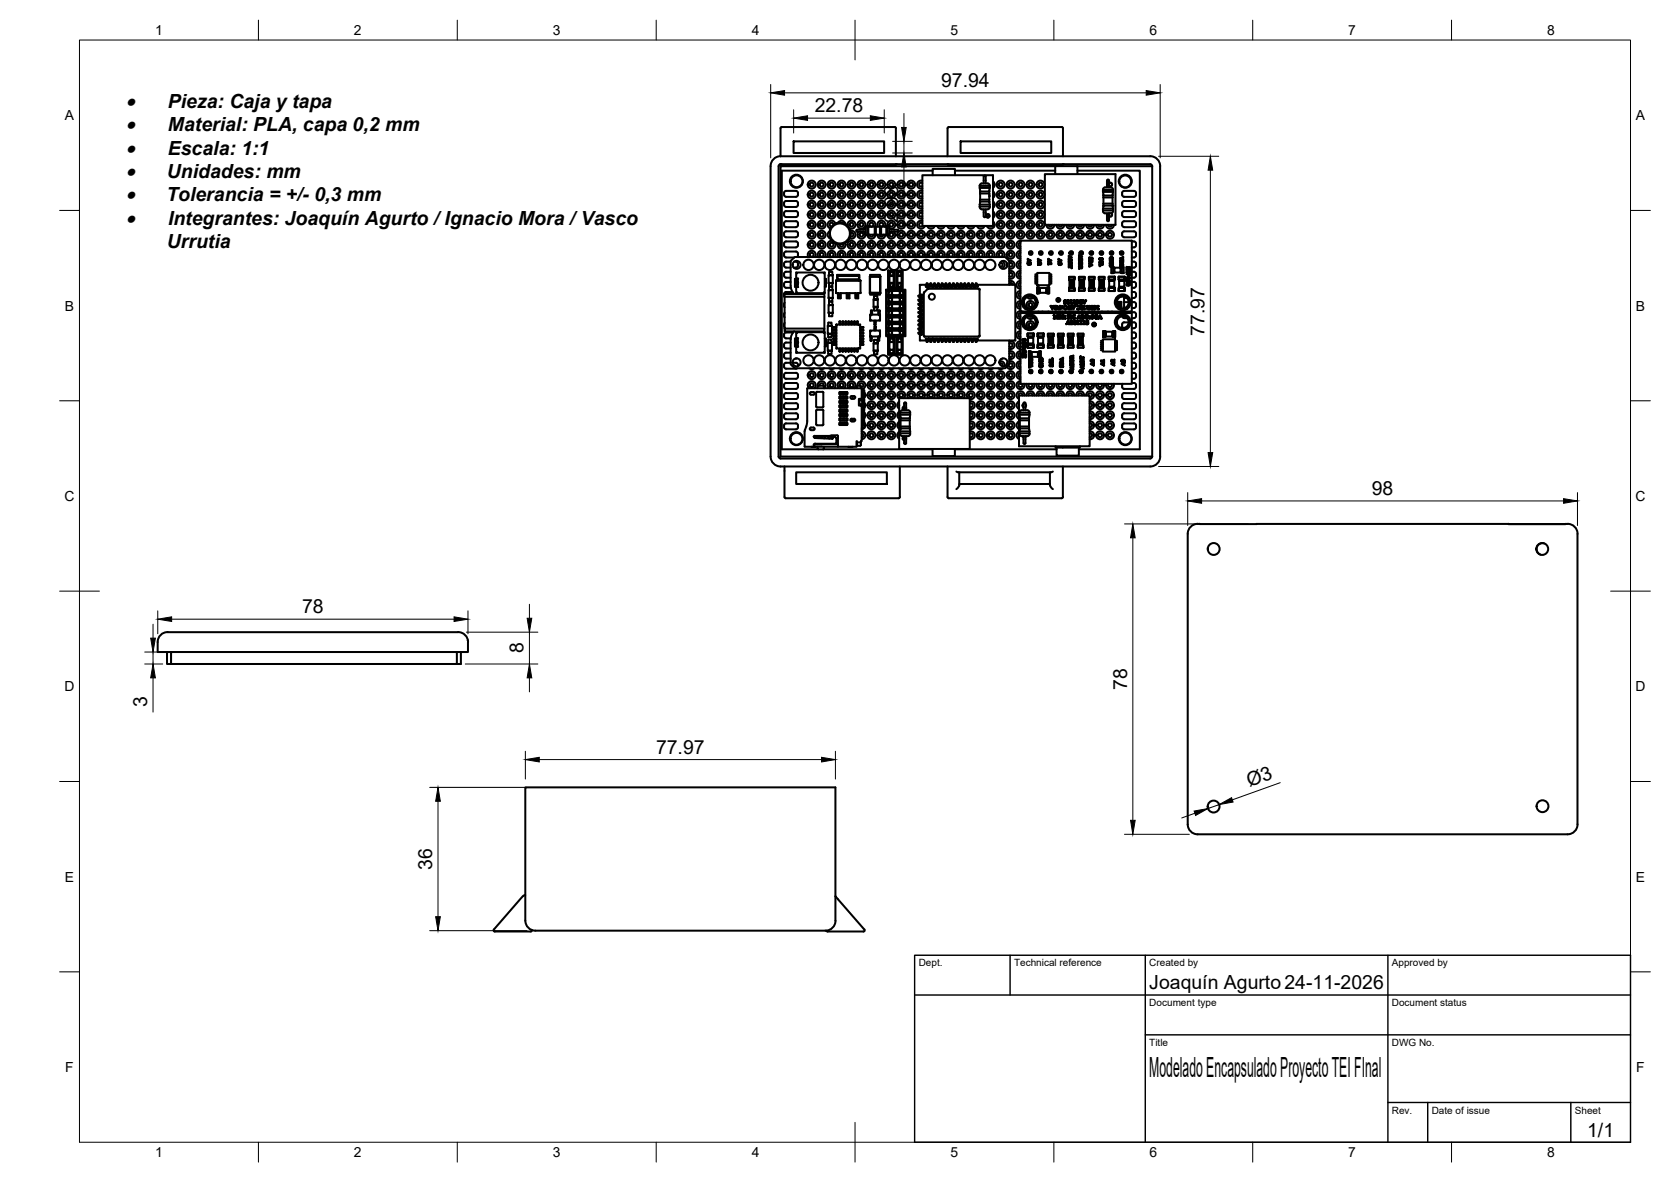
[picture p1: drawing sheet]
<svg xmlns="http://www.w3.org/2000/svg" width="420mm" height="297mm" viewBox="0 0 420 297" stroke-linecap="round" stroke-linejoin="round" font-family="sans-serif">
<defs><g id="words">
<text font-size="7" x="289" y="270.6">Modelado Encapsulado Proyecto TEI FInal</text>
<g font-size="5.1">
<text x="31.6" y="27.1">·</text>
<text x="31.6" y="33">·</text>
<text x="31.6" y="38.8">·</text>
<text x="31.6" y="44.6">·</text>
<text x="31.6" y="50.6">·</text>
<text x="31.6" y="56.5">·</text>
</g>
<g font-size="4.9">
<text x="236.6" y="21.9">97.94</text>
<text x="42.2" y="27.1">Pieza: Caja y tapa</text>
<text x="204.9" y="28.2">22.78</text>
<text x="42.2" y="33">Material: PLA, capa 0,2 mm</text>
<text x="42.2" y="38.8">Escala: 1:1</text>
<text x="42" y="44.6">Unidades: mm</text>
<text x="41.8" y="50.6">Tolerancia = +/- 0,3 mm</text>
<text x="42.2" y="56.5">Integrantes: Joaquín Agurto / Ignacio Mora / Vasco</text>
<text x="225.8" y="56.1" transform="rotate(-90 225.8 56.1)">2.93</text>
<text x="42" y="62.3">Urrutia</text>
<text x="302.9" y="84.4" transform="rotate(-90 302.9 84.4)">77.97</text>
<text x="344.9" y="124.4">98</text>
<text x="75.9" y="154.1">78</text>
<text x="131.7" y="164.2" transform="rotate(-90 131.7 164.2)">8</text>
<text x="283.4" y="173.4" transform="rotate(-90 283.4 173.4)">78</text>
<text x="37" y="177.8" transform="rotate(-90 37 177.8)">3</text>
<text x="165" y="189.4">77.97</text>
<text x="314.1" y="197.8" transform="rotate(-20 314.1 197.8)">Ø3</text>
<text x="108.7" y="218.6" transform="rotate(-90 108.7 218.6)">36</text>
<text x="289" y="248.5">Joaquín Agurto24-11-2026</text>
<text x="399.1" y="285.7">1/1</text>
</g>
<g font-size="3.5">
<text x="39" y="8.8">1</text>
<text x="89" y="8.8">2</text>
<text x="139" y="8.8">3</text>
<text x="189" y="8.8">4</text>
<text x="239" y="8.8">5</text>
<text x="289" y="8.8">6</text>
<text x="339" y="8.8">7</text>
<text x="389" y="8.8">8</text>
<text x="16.3" y="30.2">A</text>
<text x="411.3" y="30.2">A</text>
<text x="16.3" y="78">B</text>
<text x="411.3" y="78">B</text>
<text x="16.2" y="125.9">C</text>
<text x="411.2" y="125.9">C</text>
<text x="16.2" y="173.7">D</text>
<text x="411.2" y="173.7">D</text>
<text x="16.3" y="221.6">E</text>
<text x="411.3" y="221.6">E</text>
<text x="16.4" y="269.4">F</text>
<text x="411.4" y="269.4">F</text>
<text x="39" y="290.8">1</text>
<text x="89" y="290.8">2</text>
<text x="139" y="290.8">3</text>
<text x="189" y="290.8">4</text>
<text x="239" y="290.8">5</text>
<text x="289" y="290.8">6</text>
<text x="339" y="290.8">7</text>
<text x="389" y="290.8">8</text>
</g>
<g font-size="2.5">
<text x="231" y="242.9">Dept.</text>
<text x="255" y="242.9">Technical reference</text>
<text x="289" y="242.9">Created by</text>
<text x="350" y="242.9">Approved by</text>
<text x="289" y="252.8">Document type</text>
<text x="350" y="252.8">Document status</text>
<text x="289" y="262.9">Title</text>
<text x="350" y="262.9">DWG No.</text>
<text x="350" y="279.9">Rev.</text>
<text x="360" y="279.9">Date of issue</text>
<text x="396" y="279.9">Sheet</text>
</g>
</g></defs>
<!-- layer: Visible -->
<g fill="none" stroke="#000" stroke-width=".51">
<path d="M196.3 32.2v7.1h92.9M196.3 39.3a2.51 2.51 0 0 0-2.5 2.5v72.9a2.51 2.51 0 0 0 2.5 2.5h92.9a2.51 2.51 0 0 0 2.5-2.5M199.5 35.5h22.8v2.9h-22.8zM225.3 32.2v7.1M225.3 32.2l-.3-.3h-28.4l-.3 .3M238.3 32.2v7.1M241.5 35.5h22.8v2.9h-22.8zM267.3 32.2v7.1M267.3 32.2l-.3-.3h-28.4l-.3 .3M289.2 39.3a2.51 2.51 0 0 1 2.5 2.5M196.3 41.3l.3 .3h28.4l.3-.3M196.3 41.3h92.9l.4 .2 .1 .3"/>
<path d="M196.3 41.3l-.5 .2v.3v72.9l.2 .4 93.2 .1 .4-.2 .1-.3M197.1 59.1l.1-.7 .4-.3 2.8 .1 .2 .4v.5M197.1 51l.1-.2 .4-.3h2.5l.3 .1 .2 .4M197.1 51l.3 .9 2.7 .1 .5-.3v-.7M197.1 59.1l.3 .4 .2 .1M197.2 53.3l.4-.2h2.5l.5 .2v.3v.7l-.5 .3-2.7-.1a1.01 1.01 0 0 1-.2-1.2zM197.2 55.8l.4-.2h2.5l.5 .2v.3v.7l-.5 .3-2.7-.1a1.01 1.01 0 0 1-.2-1.2zM197.2 48.2l.4-.2h2.5l.5 .2v.3v.7l-.5 .3-2.7-.1a1.01 1.01 0 0 1-.2-1.2zM197.6 59.6h2.5M200.6 59.1l-.2 .4-.3 .1M208.7 58.1a1.01 1.01 0 0 0-.6 .9 1.01 1.01 0 0 0 .6 .9M208.7 58.7v.6"/>
<path d="M209.3 56.7a2.75 2.75 0 0 1 4.1 .3 2.75 2.75 0 0 1-.8 4.1 2.75 2.75 0 0 1-3.9-1.3v-2.3zM209.6 56.4a.5 .5 0 0 0-.5-.4 .5 .5 0 0 0-.5 .4 .5 .5 0 0 0 .4 .6M210.1 56.2a1.01 1.01 0 0 0-1.7-.5 1.01 1.01 0 0 0 .4 1.7M210.7 56a1.01 1.01 0 0 1 1.1-.5 1.01 1.01 0 0 1 .8 .8M213.1 56.7a1.01 1.01 0 0 1 1-1.2 1.01 1.01 0 0 1 1 1.2 1.01 1.01 0 0 1-1.5 .6M213.9 58a1.01 1.01 0 0 1 1.2 1.1 1.01 1.01 0 0 1-1.4 .8M213.9 58.5a.5 .5 0 0 1 .7 .5 .5 .5 0 0 1-.8 .4M216 58.2a1.01 1.01 0 0 0-.2 1.5 1.01 1.01 0 0 0 1.5 0 1.01 1.01 0 0 0 0-1.5M217.1 57.7h-1.6l-.2 .3 .2 .2h1.6M217.1 58.2l.4 .3 .1 .2M217.6 57.2l-.1 .3-.4 .2M218 56.9v2.2"/>
<path d="M218.2 56.9a1.01 1.01 0 0 1 1-1.4 1.01 1.01 0 0 1 .8 1.5M218.3 56.9v2.2M218.6 59h1.6M218.6 59h.1M219.2 57a.5 .5 0 0 0 .3-.8 .5 .5 0 0 0-.8 0 .5 .5 0 0 0 .3 .8M219.6 59a.5 .5 0 0 1-.5 .5 .5 .5 0 0 1-.5-.5M219.9 57v2M220.1 59a1.01 1.01 0 0 1-.9 1 1.01 1.01 0 0 1-1.1-.9M220.2 57v2M220.2 59h1.4M220.6 59a.98 .98 0 0 0 1 1 .98 .98 0 0 0 1-1h-1M220.7 57a1.01 1.01 0 0 1 .9-1.5 1.01 1.01 0 0 1 .9 1.5"/>
<path d="M221.3 57v2M221.5 56.9a.5 .5 0 0 1-.3-.7 .5 .5 0 0 1 .8 0 .5 .5 0 0 1-.3 .8M221.6 57v2M222.1 59a.5 .5 0 0 1-.5 .5 .5 .5 0 0 1-.5-.5M222.6 59l.2 .1M222.8 56.9v2.2M223.6 59v-2.1h-6v2.1h1M223.6 59l-.8 .1M223.6 57.2l.1 .3a1.57 1.57 0 0 0 1.6 .2l.5 .1v.3l-.7 .1a1.44 1.44 0 0 0-1.4 .3l-.1 .2M223.6 57.4a1.02 1.02 0 0 0 1.5-.9 1.02 1.02 0 0 0-1.3-1.1 1.02 1.02 0 0 0-.7 1.5v2.2M224.7 58.2a1.01 1.01 0 0 1-.1 1.7 1.01 1.01 0 0 1-1.5-.8M231.9 44h17.8v12.8h-17.8z"/>
<path d="M231.9 56.1a.5 .5 0 0 0-.7 0 .5 .5 0 0 0 .1 .8 .5 .5 0 0 0 .7-.1M231.9 53.6a.5 .5 0 0 0-.7 0 .5 .5 0 0 0 0 .7 .5 .5 0 0 0 .7 0M231.9 48.5a.5 .5 0 0 0-.7 .1 .5 .5 0 0 0 0 .7 .5 .5 0 0 0 .7 0M231.9 46a.5 .5 0 0 0-.7 0 .5 .5 0 0 0 0 .7 .5 .5 0 0 0 .7 .1M231.9 51.1a.5 .5 0 0 0-.7 0 .5 .5 0 0 0 0 .7 .5 .5 0 0 0 .7 0M231.9 55.5a1.01 1.01 0 0 0-1.3 .6 1.01 1.01 0 0 0 .7 1.3 1.01 1.01 0 0 0 1.3-.6M231.9 53a1.01 1.01 0 0 0-1.3 1 1.01 1.01 0 0 0 1.3 .9M231.9 48a1.01 1.01 0 0 0-1.3 .9 1.01 1.01 0 0 0 1.3 1M231.9 45.4a1.01 1.01 0 0 0-1.3 1 1.01 1.01 0 0 0 1.3 .9M231.9 50.5a1.01 1.01 0 0 0-1.3 .9 1.01 1.01 0 0 0 1.3 1M233.1 56.8a1.01 1.01 0 0 0 1 .7 1.01 1.01 0 0 0 1-.7M234.5 56.8l-.4 .2-.4-.2"/>
<path d="M234.5 44v-1.6h5.6v1.6M234.5 42.9h-37.9v70h9.1M235.6 56.8a1.01 1.01 0 0 0 1 .7 1.01 1.01 0 0 0 1-.7M237 56.8l-.4 .2-.4-.2M238.1 56.8a1.01 1.01 0 0 0 1 .7 1.01 1.01 0 0 0 1-.7M238.3 41.3l.3 .3h28.4l.3-.3M239.5 56.8l-.4 .2-.4-.2M240.1 42.9h25.2M240.6 56.8a1.01 1.01 0 0 0 1 .7 1.01 1.01 0 0 0 1-.7M242 56.8l-.4 .2-.4-.2M243.1 56.8a1.01 1.01 0 0 0 1 .7 1.01 1.01 0 0 0 1-.7M244.5 56.8l-.4 .2-.4-.2"/>
<path d="M245.6 56.8a1.01 1.01 0 0 0 1 .7 1.01 1.01 0 0 0 1-.7M246.3 51.4h2.6v.7a1.44 1.44 0 0 1-1.8 .5l-.7-.3zM246.3 51.9h2.6M246.3 46.7h2.6M246.3 47.2h2.6M246.3 46.6v.6M246.4 47.2l.1 .8M246.4 50.2h2.4M246.4 48.1h2.4M246.4 48.6h2.4M246.4 48v2.7h2.4M246.5 50.7l-.1 .7"/>
<path d="M247 56.8l-.4 .2-.4-.2M247.3 52.6v.8a1.1 1.1 0 0 0 .3 1.2l.2-.2v-1.8M247.3 44.4v1.7M247.4 44.3l.2-.2 .2 .2M247.8 44.4v1.7M248.1 53.9l.3 .8M248.6 53.9l.2 .5M248.8 50.7v.2M248.8 49.3h.1M248.8 50.9v.5M248.8 48.9v.5M248.8 47.8v2.9"/>
<path d="M248.8 47.2v.6M248.8 46.6l.1 .6M248.9 46.6a1.18 1.18 0 0 0-1.5-.5l-.8 .1-.2 .4M249.5 56.8l-.4 .2-.4-.2M249.7 53.1a1.01 1.01 0 0 1 0 1.7M249.7 48.1a1.01 1.01 0 0 1 0 1.6M249.7 45.6a1.01 1.01 0 0 1 0 1.6M249.7 50.6a1.01 1.01 0 0 1 0 1.6M249.7 55.7a1.01 1.01 0 0 1 0 1.6 1.01 1.01 0 0 1-1.6-.5M262.7 43.8h17.8v12.7h-17.8zM263.6 56.5a.5 .5 0 0 0 .5 .5 .5 .5 0 0 0 .5-.5M265.1 56.5a1.01 1.01 0 0 1-1 1 1.01 1.01 0 0 1-1-1"/>
<path d="M265.3 43.8v-2.1h5.6v2.1M265.3 41.8h-69v72.9h93.4M266.1 56.5a.5 .5 0 0 0 .5 .5 .5 .5 0 0 0 .5-.5M267.6 56.5a1.01 1.01 0 0 1-1 1 1.01 1.01 0 0 1-1-1M268.6 56.5a.5 .5 0 0 0 .5 .5 .5 .5 0 0 0 .5-.5M270.1 56.5a1.01 1.01 0 0 1-1 1 1.01 1.01 0 0 1-1-1M270.9 42.9h15.7v70h-15.3M270.9 41.8h18.8M271.1 56.5a.5 .5 0 0 0 .5 .5 .5 .5 0 0 0 .5-.5M272.6 56.5a1.01 1.01 0 0 1-1 1 1.01 1.01 0 0 1-1-1M273.6 56.5a.5 .5 0 0 0 .5 .5 .5 .5 0 0 0 .5-.5M275.1 56.5a1.01 1.01 0 0 1-1 1 1.01 1.01 0 0 1-1-1"/>
<path d="M276.1 56.5a.5 .5 0 0 0 .5 .5 .5 .5 0 0 0 .5-.5M277.3 52.4h2.5v.7a1.14 1.14 0 0 1-1.4 .5h-.6l-.4-.2zM277.3 52.9h2.5M277.3 48.2v-.6a1.14 1.14 0 0 1 1.5-.5l.8 .1 .2 .1v.9M277.3 47.7h2.5M277.3 48.2h2.5M277.4 48.2v.6M277.4 48.8l.1 .3M277.4 51.2h2.4v.5h-2.4zM277.4 49.1h2.4v.5h-2.4zM277.4 51.9v.5M277.5 49.6v1.6"/>
<path d="M277.5 51.7l-.1 .2M277.6 56.5a1.01 1.01 0 0 1-1 1 1.01 1.01 0 0 1-1-1M278.3 47.1v-.7a1.12 1.12 0 0 1 .3-1.3l.2 .3v1.7M278.3 53.6v1.8M278.4 55.3l.2 .3 .2-.3M278.6 56.5a.5 .5 0 0 0 .5 .5 .5 .5 0 0 0 .5-.5M278.8 53.6v1.8M278.8 46a.46 .46 0 0 1 .7 0 .46 .46 0 0 1 0 .7 .46 .46 0 0 1-.7 0M278.9 53.6l-.1 .1M279.3 45.9l.3 .3-.1 .4M279.4 53.6a.46 .46 0 0 1 .1 .7 .46 .46 0 0 1-.7 0M279.5 53.7l.1 .4-.3 .3"/>
<path d="M279.7 49.6v1.6M279.7 51.7l.1 .7M279.8 48.2l-.1 .9M280.1 56.5a1.01 1.01 0 0 1-1 1 1.01 1.01 0 0 1-1-1M282.2 59.1l.2 .4 .2 .1M282.2 51v-.2l.4-.3h2.5l.3 .1 .2 .4M282.2 51l.2 .9 2.7 .1 .5-.3v-.7M282.2 59.1v-.7l.4-.3 2.8 .1 .2 .4v.5M282.2 48.2l.4-.2h2.5l.5 .2v.3v.7l-.5 .3-2.7-.1a1.01 1.01 0 0 1-.2-1.2zM282.2 55.8l.4-.2h2.5l.5 .2v.3v.7l-.5 .3-2.7-.1a1.01 1.01 0 0 1-.2-1.2zM282.2 53.3l.4-.2h2.5l.5 .2v.3v.7l-.5 .3-2.7-.1a1.01 1.01 0 0 1-.2-1.2zM282.6 59.6h2.5"/>
<path d="M285.6 59.1l-.2 .4-.3 .1M289.7 41.8v72.9M291.7 41.8v72.9M197.1 63.7l.1-.2 .4-.3h2.5l.3 .1 .2 .4M197.1 63.7l.3 .9 2.3 .1M197.1 71.8l.3 .4 .2 .1M197.2 60.9l.4-.2h2.5l.5 .2v.3v.7l-.5 .3-2.7-.1a1.01 1.01 0 0 1-.2-1.2zM197.3 74.6h10v8M197.3 76.1l-.2 .8 .2 .3M197.3 78.6l-.2 .8 .2 .4M197.6 73.4h1.7M197.6 72.3h1.3"/>
<path d="M197.6 73.4l-.4 .2-.1 .3 .2 .8M198.8 65.8h-1.2l-.4 .2a1.01 1.01 0 0 0 .2 1.2l1.4 .1M198.8 68.3h-1.2l-.4 .2a1.01 1.01 0 0 0 .2 1.2l1.4 .1M198.8 70.9h-1.4l-.3 .4v.5M199.7 65.8l.9 .2v.7l-.2 .5-.8 .1M200.2 70.1h-.3v2h.3M200.2 68.5v5.2M200.3 72.1l.4 .1M200.3 72.1l.1 .1M200.3 70.1v2M200.3 72.1h.1M200.3 70h.1"/>
<path d="M200.4 70.9v.4M200.4 70l-.1 .1M200.4 68.7l-.2-.2h7.2l-.2 .2M200.4 73.4l-.2 .3h7.2M200.5 71.2l-.1 .1h.2M200.5 71l-.1-.1 .3 .1M200.6 70.1v.8M200.6 63.7l-.1 .9M200.7 71.2l-.1 .9M200.7 70l-.4 .1M203.3 64.6a1.01 1.01 0 0 1 .8-1.6 1.01 1.01 0 0 1 .8 1.6M205.8 64.6a1.01 1.01 0 0 1 .8-1.6 1.01 1.01 0 0 1 .8 1.6"/>
<path d="M207.3 74.6v-.7h-10v9.4h10v-.7h-10M207.4 68.5v5.2l-.2-.3M207.4 70.1h.3v2h-.3M208.3 64.6a1.01 1.01 0 0 1 .8-1.6 1.01 1.01 0 0 1 .8 1.6M208.3 74.9l.1 .8h.9v-.8M208.3 78.7h.2M208.3 69.1h.2M208.3 71.2h.2M208.3 72.9h.2M208.3 76.6h.2M208.4 69.1v-.8h.9l.1 .8M208.4 69.2h.9z"/>
<path d="M208.4 69.2l-.1-.1v2.1l.1-.1M208.4 71.2v.8h.9v-.8M208.4 71.1h.9zM208.4 72.9v-.8h.9l.1 .8M208.4 72.9h.9zM208.4 73l-.1-.1v2l.1-.1M208.4 74.9h.9zM208.4 76.6v-.8h.9l.1 .8M208.4 76.7h.9zM208.4 76.7l-.1-.1v2.1l.1-.1M208.4 78.7v.8h.9v-.8M208.4 78.6h.9"/>
<path d="M208.5 71.1h.1M208.5 74.8v.1M208.5 78.6v.1M208.5 69.1v.1M208.5 72.9h.1M208.5 76.6v.1M209.1 60.5a1.01 1.01 0 0 0-1 1.1 1.01 1.01 0 0 0 1.2 .9 1.01 1.01 0 0 0 .7-1.3M209.3 69.1v.1M209.3 78.7h.1M209.3 69.1h.1M209.3 74.9h.1M209.3 71.1l.1 .1"/>
<path d="M209.3 74.8v.1M209.3 78.6v.1M209.3 72.9h.1M209.3 76.6v.1M209.4 69.1l-.1 .1M209.4 69.1v2.1l-.1-.1M209.4 72.9l-.1 .1M209.4 72.9v2l-.1-.1M209.4 76.6l-.1 .1M209.4 76.6v2.1l-.1-.1M210.2 73.6h.1M210.2 73.5v.1"/>
<path d="M210.2 70.5v.1M210.2 70.6v3M210.3 73.6h.1M210.3 70.5h-.1M210.3 70.5h.3M210.3 73.7h.5M210.3 70.5h.1M210.6 70.2v.4h5.4v-1.2h-5.4v.8h5.4M210.6 69.9l-.1-.8h5.6l-.1 .8M210.7 73.7v1.3h.7v-1.3M210.7 64.6a1.01 1.01 0 0 1 .9-1.6 1.01 1.01 0 0 1 .8 1.6M210.8 74.7h.5v.2"/>
<path d="M210.8 74.3h.5v.4M210.8 73.6v.4M211.3 73.6v.4h-.5v.9M211.3 74v.3M211.3 73.7h1.7M212 61.3a.5 .5 0 0 1-.3 .7 .5 .5 0 0 1-.6-.6M212.5 61.1a1.01 1.01 0 0 1-.8 1.4 1.01 1.01 0 0 1-1.1-1.1M212.9 73.7v1.3h.7v-1.3M213 74.7h.5v.2M213 74.3h.5v.4M213 73.6v.4M213.2 64.6a1.01 1.01 0 0 1 .9-1.6 1.01 1.01 0 0 1 .8 1.6"/>
<path d="M213.5 73.6v.4h-.5v.9M213.5 74v.3M213.5 73.7h1.7M215.1 73.7v1.3h.7v-1.3M215.2 74.7h.5v.2M215.2 74.3h.5v.4M215.2 73.6v.4M215.7 73.6v.4h-.5v.9M215.7 74v.3M215.7 73.7h.6M215.7 64.6a1.01 1.01 0 0 1 .9-1.6 1.01 1.01 0 0 1 .8 1.6M216 70.5h.3"/>
<path d="M216.3 70.5h.1M216.3 73.6h.1M216.4 70.6v3M216.4 70.5v.1M216.4 73.5v.1M216.4 73.6h-.1M216.4 73.6h.1M218.3 64.6a1.01 1.01 0 0 1 .8-1.6 1.01 1.01 0 0 1 .9 1.6M218.7 69.5l.1 .1M218.8 69.6h2.5l-.1 .1M218.8 69.5v-.4h2.5v.4M218.8 73.6l2.6 .1h-2.7"/>
<path d="M218.8 73.7v.4h2.5v-.4M218.8 79.1h2.5l-.2 .2M218.8 73.6l-.1 .1M218.9 69.7l-.1-.1v4l.1-.1M219 78.2v.4h.3M219 79.3l-.2-.2v1.5l.2-.2M219 78.6v.2M219.3 78.2h-.3v-.2h.3v.8h-.3v.3M219.3 78.8v.3M219.6 75.2h1.1v.2h-1.1zM219.6 77.1h1.1v.2h-1.1zM219.6 75.4v1.7"/>
<path d="M219.8 75.2v-.8h.8v.8M219.8 77.3v.7h.8v-.7M220.7 75.4v1.7M220.8 64.6a1.01 1.01 0 0 1 .8-1.6 1.01 1.01 0 0 1 .8 1.6M220.9 78.2v.4h.3M220.9 78.6v.2M221.2 78.2h-.3v-.2h.3v.8h-.3v.3M221.2 78.8v.3M221.3 79.1v1.5l-.2-.2M221.4 69.5h-2.7v4.2M221.4 69.5v4.2M221.4 69.5l-.2 4"/>
<path d="M222.8 72.8h4.9v11.7h-4.9zM223 79.6h4.5v1.4h-4.5zM223 76.3h4.5v1.3h-4.5zM223 77.9h4.5v1.4h-4.5zM223 74.6h4.5v1.4h-4.5zM223 73h4.5v1.3h-4.5zM223.3 64.6a1.01 1.01 0 0 1 .8-1.6 1.01 1.01 0 0 1 .8 1.6M223.3 68h3.7v4.5h-3.7zM223.5 68.2h1.5v4.1h-1.5zM223.6 69.2h1.1v.2h-1.1zM223.6 71.1h1.1v.2h-1.1zM223.6 69.4v1.7"/>
<path d="M223.8 69.2v-.8h.8v.8M223.8 71.3v.7h.8v-.7M224.3 73.1l-.8 .1v.9h.8M224.3 73.3v.8zM224.3 73.1v.1M224.3 73.1h2l-.1 .1M224.3 74.8l-.8 .1v.8h.8M224.3 74.8v.1M224.3 74.8h2l-.1 .1M224.3 76.5v.1M224.3 77.4h.1M224.3 76.4l-.8 .1v.9h.8"/>
<path d="M224.3 76.6v.8zM224.3 76.4v.1M224.3 76.4h2l-.1 .1M224.3 78.1l-.8 .1v.9l.8-.1v.2M224.3 78.3v.8zM224.3 78.1v.1M224.3 78.1h2l-.1 .1M224.3 79.8l-.8 .1v.8h.8M224.3 79.9v.8zM224.3 79.8v.1M224.3 79.8h2l-.1 .1M224.3 73.2h.1"/>
<path d="M224.3 74v.2M224.3 74.9h.1M224.3 75.7v.1M224.3 77.4v.1M224.3 79.9h.1M224.3 74h.1M224.3 75.7h.1M224.3 78.2h.1M224.3 74.9v.8zM224.3 74.1v.1h2l-.1-.1M224.3 75.7v.1h2l-.1-.1M224.3 77.4l2 .1-.1-.1"/>
<path d="M224.3 79.1v.1h2l-.1-.1M224.7 69.4v1.7M225.4 68.2h1.4v4.1h-1.4zM225.7 71.1v.2h1v-.2M225.7 69.2h1v.2h-1zM225.7 71.1h1M225.7 69.4v1.7M225.8 64.6a1.01 1.01 0 0 1 .8-1.6 1.01 1.01 0 0 1 .8 1.6M225.8 71.3v.7h.8v-.7M225.8 69.2v-.8h.8v.8M226.2 73.2v.9M226.2 74.9v.8"/>
<path d="M226.2 76.6v.8M226.2 78.2v.9M226.2 79.9v.8M226.2 73.2h.1M226.2 74.9h.9v.8l-.8 .1M226.2 77.4h.1M226.2 76.5l.1 .1M226.2 79.1l.1 .1M226.2 79.9h.1M226.3 74h-.1M226.3 75.7h-.1M226.3 73.2h.8v.9h-.8"/>
<path d="M226.3 76.5v.1M226.3 76.5h.8v.9h-.8M226.3 78.2h.8v.9h-.8M226.3 78.1l-.1 .1M226.3 79.9h.8v.8h-.8M226.3 73.1v.1M226.3 74v.2M226.3 74.8v.1M226.3 76.4v.1M226.3 77.4v.1M226.3 79.8v.1M226.7 69.4v1.7"/>
<path d="M228.3 64.6a1.01 1.01 0 0 1 .8-1.6 1.01 1.01 0 0 1 .8 1.6M230.8 64.6a1.01 1.01 0 0 1 .8-1.6 1.01 1.01 0 0 1 .8 1.6M231 79.5h.4v.2h-.4zM231 78.5h.4v.1h-.4zM231 77.4h.4v.2h-.4zM231 76.4h.4v.2h-.4zM231 75.4h.4v.1h-.4zM231 74.3h.4v.2h-.4zM231.1 79.5v.2M231.1 78.5v.1M231.1 77.4v.2M231.1 76.4v.2"/>
<path d="M231.1 75.4v.1M231.1 74.3v.2M231.2 79.7v.8h-.3v.2h.3l.1 .9M231.2 79.5h-.3v.2h.3M231.2 77.4h-.3v.2h.3v.8h-.3v.3h.3M231.2 76.4h-.3v.2h.3M231.2 75.3h-.3v.3h.3l.1 .8M231.2 74.3h-.3v.2h.3M231.2 74.5l.1 .9M231.2 76.6l.1 .8M231.2 78.6l.1 .9M231.3 71.6v2.7"/>
<path d="M231.4 74.1h.4M231.4 79.2l.4 .1M231.4 75.1h.4v.7M231.4 77.2h.4M231.4 78.2h.4M231.4 76.1l.4 .1M231.4 74.1v.7M231.4 79.9h.4M231.4 79.3v.6M231.4 75.8h.4M231.4 75.1v.7M231.4 77.8h.4"/>
<path d="M231.4 77.2v.7M231.4 78.9h.4M231.4 78.2v.7M231.4 76.2v.6M231.8 74.1v.7l-.4-.1M231.8 76.1v.7h-.4M231.8 77.2v.7M231.8 78.2v.7M231.8 79.2v.7M232.3 73.6v10.8M232.3 73.6h.1M232.3 73.5v.1"/>
<path d="M232.8 71.7v.4M232.8 72h.6M233 71.5v-.3h.3l-.1 .3M233 71.5h.1M233 71.6h-1.7l.1 .1M233 71.3v.4M233 71.4h.2v.3M233 71.3l.2 .1M233.2 71.6h.8M233.2 72.6l-.9 .9M233.2 64.6a1.01 1.01 0 0 1 .9-1.6 1.01 1.01 0 0 1 .8 1.6M233.3 72.6h.1"/>
<path d="M233.3 72.6h13v11.8l-.1 .2h-13.8l-.1-.2M233.4 71.7l.1 .4M233.5 71.7h-.7M233.7 71.7l.1 .3M233.7 72.1h.7M234 71.3v.4M234 71.4h.1v.3M234 71.3l.1 .1M234 71.5l-.1-.3h.3l-.1 .3M234.1 71.6h.8M234.4 71.7v.3M234.4 71.7h-.6"/>
<path d="M234.7 71.7v.3M234.7 72.1h.7M234.9 71.5v-.3h.2v.3M234.9 71.5h.1M234.9 71.3v.4M234.9 71.4h.2v.3M234.9 71.3l.2 .1M235.1 71.6h.8M235.3 71.7v.3M235.4 71.7h-.7M235.6 71.7l.1 .3M235.6 72.1h.7"/>
<path d="M235.7 64.6a1.01 1.01 0 0 1 .9-1.6 1.01 1.01 0 0 1 .8 1.6M235.8 71.5v-.3h.3l-.1 .3M235.8 71.5h.1M235.9 71.3v.4M235.9 71.4h.1v.3M235.9 71.3l.1 .1M236 71.6h.8M236.3 71.7v.3M236.3 71.7h-.6M236.6 71.7v.3M236.6 72.1h.7M236.8 71.3v.4"/>
<path d="M236.8 71.4h.2v.3M236.8 71.3l.2 .1M236.8 71.5v-.3h.2v.3M237 71.6h.8M237.2 71.7v.3M237.3 71.7h-.7M237.5 71.7l.1 .3M237.5 72.1h.7M237.8 71.3v.4M237.8 71.4h.1v.3M237.8 71.3l.1 .1M237.8 71.5l-.1-.3h.3l-.1 .3"/>
<path d="M237.9 71.6h.8M238.2 71.7v.3M238.2 71.7h-.6M238.3 64.6a1.01 1.01 0 0 1 .8-1.6 1.01 1.01 0 0 1 .9 1.6M238.5 71.7v.3M238.5 72.1h.7M238.7 71.3v.4M238.7 71.4h.2v.3M238.7 71.3l.2 .1M238.7 71.5v-.3h.2v.3M238.9 71.6h.8M239.1 71.7v.3"/>
<path d="M239.2 71.7h-.7M239.4 71.7l.1 .3M239.4 72.1h.7M239.7 71.3v.4M239.7 71.4h.1v.3M239.7 71.3l.1 .1M239.7 71.5l-.1-.3h.3l-.1 .3M239.8 71.6h.8M240.1 71.7v.3M240.1 71.7h-.6M240.3 71.7l.1 .3M240.3 72.1h.7"/>
<path d="M240.6 71.3v.4M240.6 71.4h.2v.3M240.6 71.3l.2 .1M240.6 71.5v-.3h.2v.3M240.8 64.6a1.01 1.01 0 0 1 .8-1.6 1.01 1.01 0 0 1 .9 1.6M240.8 71.6h.8M240.8 71.5h.1M241 71.7v.3M241 71.7h-.6M241.3 71.7v.3M241.3 72.1h.7M241.6 71.3v.4"/>
<path d="M241.6 71.4h.1v.3M241.6 71.3l.1 .1M241.6 71.5l-.1-.3h.3v.3M241.7 71.6h.8M241.7 71.5h.1M242 71.7v.3M242 71.7h-.7M242.3 71.7v.3M242.3 72.1h.7M242.5 71.5v-.3h.2v.3M242.5 71.5h.1M242.5 71.3v.4"/>
<path d="M242.5 71.4h.2v.3M242.5 71.3l.2 .1M242.7 71.6h.8M242.9 71.7v.3M243 71.7h-.7M243.2 71.7v.3M243.2 72.1h.7M243.3 64.6a1.01 1.01 0 0 1 .8-1.6 1.01 1.01 0 0 1 .8 1.6M243.4 71.5v-.3h.3l-.1 .3M243.4 71.5h.1M243.5 71.3v.4M243.5 71.4h.1v.3"/>
<path d="M243.5 71.3l.1 .1M243.6 71.6h.8M243.9 71.7v.3M243.9 71.7h-.7M244.1 71.7l.1 .3M244.1 72.1h.7M244.4 71.3v.4M244.4 71.4h.2v.3M244.4 71.3l.2 .1M244.4 71.5v-.3h.2v.3M244.6 71.6h.8M244.8 71.7v.3"/>
<path d="M244.8 71.7h-.6M245.1 71.7v.3M245.1 72.1h.7M245.4 71.3v.4M245.4 71.4h.1v.3M245.4 71.3l.1 .1M245.4 71.5l-.1-.3h.3l-.1 .3M245.5 71.6h9.8l-.1 .1M245.7 71.7v.3M245.8 64.6a1.01 1.01 0 0 1 .8-1.6 1.01 1.01 0 0 1 .8 1.6M245.8 71.7h-.7M248.3 64.6a1.01 1.01 0 0 1 .8-1.6 1.01 1.01 0 0 1 .8 1.6"/>
<path d="M250.8 64.6a1.01 1.01 0 0 1 .8-1.6 1.01 1.01 0 0 1 .8 1.6M251.4 66.1a.5 .5 0 0 1 .7 .5 .5 .5 0 0 1-.7 .4M252 65.6a1.01 1.01 0 0 1 .6 1 1.01 1.01 0 0 1-.7 .9M253.2 66.1v.9M253.8 70.6a1.01 1.01 0 0 1 1.3 1M253.8 68.1a1.01 1.01 0 0 1 1.3 1 1.01 1.01 0 0 1-1.3 .9M253.8 65.6a1.01 1.01 0 0 1 1.3 .9 1.01 1.01 0 0 1-1.3 1M253.8 71.6v-6l-1-1h-53l-1 1 .1 6.7 .2 .8 .6 .7M253.8 71.2l.5-.1 .3 .5M253.8 68.7a.5 .5 0 0 1 .7 0 .5 .5 0 0 1 0 .7 .5 .5 0 0 1-.7 0M253.8 66.2a.5 .5 0 0 1 .7 0 .5 .5 0 0 1 0 .7 .5 .5 0 0 1-.7 0M255.3 71.6v14l-.1-.1"/>
<path d="M256.6 60.5h28v17.8h-28zM256.6 78.7h28v17.8h-28zM256.6 78.2a1.01 1.01 0 0 0-1 1 1.01 1.01 0 0 0 1 1M256.6 70.6a1.01 1.01 0 0 0-1 1 1.01 1.01 0 0 0 1 1M256.6 71.1a.5 .5 0 0 0-.5 .5 .5 .5 0 0 0 .5 .5M256.6 65.5a1.01 1.01 0 0 0-1 1 1.01 1.01 0 0 0 1 1M256.6 66a.5 .5 0 0 0-.5 .5 .5 .5 0 0 0 .5 .5M256.6 60.5a1.01 1.01 0 0 0-1 1 1.01 1.01 0 0 0 1 1M256.6 61a.5 .5 0 0 0-.5 .5 .5 .5 0 0 0 .5 .5M256.6 68.1a1.01 1.01 0 0 0-1 1 1.01 1.01 0 0 0 1 1M256.6 68.6a.5 .5 0 0 0-.5 .5 .5 .5 0 0 0 .5 .5M256.6 63a1.01 1.01 0 0 0-1 1 1.01 1.01 0 0 0 1 1"/>
<path d="M256.6 63.5a.5 .5 0 0 0-.5 .5 .5 .5 0 0 0 .5 .5M256.6 73.1a1.01 1.01 0 0 0-1 1 1.01 1.01 0 0 0 1 1M256.6 73.6a.5 .5 0 0 0-.5 .5 .5 .5 0 0 0 .5 .5M256.6 75.6a1.01 1.01 0 0 0-1 1 1.01 1.01 0 0 0 1 1M256.6 76.1a.5 .5 0 0 0-.5 .5 .5 .5 0 0 0 .5 .5M256.6 78.7a.5 .5 0 0 0-.5 .4 .5 .5 0 0 0 .5 .6M257.1 78.3l.4 .4M257.4 76l.2 .7M258.2 79.6a1.01 1.01 0 0 0 1.7 .2M258.2 74.6l.8 .5 .8-.3M258.4 66h.2l-.2 .2 .2 .2 .2-.3 .3 .3v-.4h.1v.4l-.7 .2zM258.4 65l.8 .5-.8 .4v-.3h.2v-.3h-.2z"/>
<path d="M258.6 78.3l-.4 .4M258.7 65.3l.3 .1-.3 .2zM258.7 79.5l.5 .2 .2-.2M258.8 74.5h.5M258.8 63.3h.7v.6h-.7zM259.1 78.7h-.1M259.6 78.3l.4 .4M260 76.9a1.01 1.01 0 0 0-1.2-1.2 1.01 1.01 0 0 0-.3 1.7M260.3 70.9h.3v.4h-.3M260.3 70.4h.3v.4h-.3M260.3 69.9h.3v.4h-.3M260.3 69.4h.3v.4h-.3"/>
<path d="M260.3 68.9h.3v.4h-.3M260.6 71.3h.2M260.6 70.9h.2M260.6 70.8h.2M260.6 70.4h.2M260.6 70.3h.2M260.6 69.9h.2M260.6 69.8h.2M260.6 69.4h.2M260.6 69.3h.2M260.6 68.9h.2M260.7 71.3h.1"/>
<path d="M260.7 70.9h.1M260.7 70.8h.1M260.7 70.4h.1M260.7 70.3h.1M260.7 69.9h.1M260.7 69.8h.1M260.7 69.4h.1M260.7 69.3h.1M260.7 68.9h.1M260.8 72.2h.5v1.5h-.5zM260.8 72.2h.5v.2zM260.8 73.7l.5-.1v.1z"/>
<path d="M260.8 68.6h3.1v3.1h-3.1zM260.8 72.2v1.5M261 65l.8 .5-.8 .4v-.3h.2v-.3h-.2zM261 66l.6 .4 .2-.1-.2-.3h.2v.4l-.2 .2-.5-.4-.1 .4zM261.1 78.3l-.4 .4M261.3 65.3l.3 .1-.3 .2zM261.3 72.4h.2v1.2h-.2zM261.4 63.3h.6v.6h-.6zM261.5 72.4h1.6v1.2h-1.6zM261.7 78.7h-.1M262.1 78.3l.4 .4M263.1 72.4h.2v1.2h-.2z"/>
<path d="M263.3 72.2h.5v1.5h-.5zM263.3 73.6l.5 .1h-.5zM263.3 72.2h.5l-.5 .2zM263.5 66.1l.1 .1 .7-.1 .1 .3h-.7l-.2 .1zM263.5 65l.9 .5-.9 .4v-.3h.3v-.3h-.3zM263.6 78.3l-.4 .4M263.8 72.2v1.5M263.9 65.3l.3 .1-.3 .2zM263.9 70.9h.2M263.9 70.4h.2M263.9 69.9h.2M263.9 69.4h.2"/>
<path d="M263.9 68.9h.2M263.9 63.3h.7v.6h-.7zM263.9 70.9h.1M263.9 70.4h.1M263.9 69.9h.1M263.9 69.4h.1M263.9 68.9h.1M264.1 71.3h.3M264.1 70.8h.3M264.1 70.3h.3M264.1 69.8h.3M264.1 69.3h.3"/>
<path d="M264.1 76.9h.4v.2h.3v-.2h.3l-.5 .9zM264.2 78.7h-.1M264.4 70.9h-.3v.4h-.2M264.4 70.4h-.3v.4h-.2M264.4 69.9h-.3v.4h-.2M264.4 69.4h-.3v.4h-.2M264.4 68.9h-.3v.4h-.2M264.5 77.2h.3l-.2 .3zM264.6 78.3l.4 .4M264.9 79.2h.3v.8l.2 .1h-.5l.1-.1v-.7zM265.2 76.9l.7 .1 .1 .4-.3 .3-.5 .1v-.2l.4 .1 .2-.3-.3-.5h-.1l.1 .4h-.4zM265.7 79.3l.5-.1v.2l-.2-.2-.3 .3v.1l.3-.1 .2 .2-.1 .4-.5-.1z"/>
<path d="M266.1 78.3l-.4 .4M266.1 65l.9 .5-.9 .4v-.3h.3v-.3h-.3zM266.2 66.3l.5-.1 .2 .1-.4 .1zM266.3 77.4l.2-.1v.4l-.2-.1zM266.3 79.2l.7 .1-.2 .3 .2 .2v.2l-.7 .1zM266.4 76.9h.3v.9l-.6-.2v-.2l.4-.2zM266.4 65.3l.4 .1-.4 .2zM266.5 63.3h.6v.6h-.6zM266.6 79.7l.2 .1-.1 .2zM266.6 79.3l.2 .1-.1 .2zM266.7 78.7h-.1M266.8 77.2h.3l.1-.3v.3l.3 .1h-.3l-.1 .3v-.3z"/>
<path d="M267.1 78.3l.4 .4M267.1 79.4h.3l.1 .7h-.4zM267.2 79.1h.2v.2h-.2zM267.5 75.6l.6-.1v.1l-.2-.1-.2 .1 .1 .3 .2 .1v.4h-.5l.4-.2 .1-.2h-.4zM267.6 76.9l.6 .1 .2 .3-.2 .4-.6 .1v-.2l.2 .1 .3-.1 .1-.4-.2-.3zM267.6 79.3l.3 .1-.1 .1 .1 .6-.3-.2zM268.3 75.5h.5l-.2 .1v.6l.2 .1-.3 .1v-.8zM268.4 79.2h.4v.9h-.4zM268.6 77l.8-.1v.9l-.8-.1-.1-.2zM268.6 78.3l-.4 .4M268.7 65.2h.8v.3l-.7-.1 .1 .4h-.2zM268.7 66.9l.8 .1-.1-.3h.1v.7h-.1l.1-.3-.8 .1z"/>
<path d="M268.7 65.8h.8v.6l-.2 .1-.2-.2-.4 .3v-.2l.4-.2h-.4zM268.7 64.2l.8 .5-.8 .5v-.4h.3v-.3h-.3zM268.7 77l.4-.1v.8l-.4-.1zM268.8 72.4v.7v-.7h1.4v.7h-1.4zM268.8 69.6h1.4v.6h-1.4zM268.8 69.6l.1 .6zM268.8 73.1h1.4M268.8 69.6h1.4M268.9 79.2l.5 .1-.4 .6h.4v.2h-.6l.5-.7-.1-.2-.3 .2zM268.9 70.4h1.2v1.8h-1.2zM268.9 72.2h1.2v.2h-1.2zM268.9 70.2h1.2v.2h-1.2z"/>
<path d="M269 63.3h.6v.6h-.6zM269 64.5l.3 .1-.3 .2zM269.1 75.5h.5l-.2 .1v.6l.2 .1-.4 .1v-.8zM269.1 66.1h.4v.2h-.3zM269.1 71.9l.7-.1v.3l-.1-.1-.5 .1zM269.2 78.7h-.1M269.2 70.6l.3 .1 .2-.2 .1 .5-.1-.3-.2 .2-.3-.2v.3zM269.2 71.3l.6 .1-.4 .1zM269.4 76.9h.4l-.1 .2h.4v-.2h.3l-.5 .9zM269.6 78.3l.4 .4M269.7 79.3l.6-.1v.2l-.4-.1-.1 .4 .1 .3h.5l-.5 .1-.3-.2zM269.8 77.2h.3l-.2 .3z"/>
<path d="M269.9 75.5h.4l-.1 .1v.6l.1 .1-.3 .1v-.8zM270.1 72.4l.1 .7zM270.2 69.6l-.1 .6zM270.5 75.6l.6-.1v.2l-.2-.2-.2 .1 .4 .5-.1 .3h-.4v-.2l.2 .1 .1-.2zM270.8 76.9l.7 .1 .1 .4-.2 .3-.6 .1v-.2l.4 .1 .2-.3-.1-.4zM271.1 78.3l-.4 .4M271.2 79.4l.2 .3h-.3zM271.3 79.2l.5 .9h-.4v-.3h-.3l-.1 .3h-.2zM271.3 64.1l.8 .5-.8 .4v-.3h.2v-.4h-.2zM271.3 66.8h.8v.6l-.4-.1-.4 .3v-.2l.4-.3h-.4zM271.3 65.9h.8l-.1 .8h-.3l-.3-.1zM271.3 65h.8l-.1 .7-.2 .1-.4-.1z"/>
<path d="M271.3 69.6h1.4v.6h-1.4zM271.3 72.4h1.4v.7h-1.4zM271.3 72.4v.7zM271.3 69.6l.1 .6zM271.3 73.1h1.4M271.3 69.6h1.4M271.3 75.6l.8-.1v.9l-.7-.1-.2-.2zM271.4 66.2h.7v.2l-.5 .2zM271.4 65.3h.7v.2l-.5 .1zM271.4 70.4h1.2v1.8h-1.2zM271.4 72.2h1.2v.2h-1.2zM271.4 70.2h1.2v.2h-1.2z"/>
<path d="M271.5 75.6h.3v.7l-.3-.1zM271.5 63.3h.7v.6h-.7zM271.6 64.3l.3 .2-.3 .1zM271.6 71.9l.8-.1v.3l-.2-.1-.5 .1zM271.7 78.7h-.2M271.7 71.3l.4-.1 .2 .2-.4 .1zM271.7 70.6l.3 .1 .3-.1v.4l-.1-.3-.2 .2-.3-.2v.3zM271.7 67.1l.4 .1-.3 .1zM271.7 76.9h.6l-.4 .6 .2 .2 .2-.1v.1l-.5-.1 .4-.6h-.5zM271.8 79.2l.8 .1 .1 .4-.2 .3-.7 .1zM272.1 78.3l.4 .4M272.1 79.3l.4 .1v.4l-.2 .2h-.2z"/>
<path d="M272.1 75.5h.4v.2h.4v-.2h.2l-.4 .9zM272.4 76.9h.4v.9h-.4zM272.5 75.8h.4l-.2 .3zM272.6 72.4l.1 .7zM272.7 69.6l-.1 .6zM272.9 79.3l.7-.1v.2l-.4-.2-.2 .5 .1 .3h.5l-.4 .1-.3-.2zM273.3 76.9l.3 .1v.6l-.3-.1h.1zM273.6 78.3l-.4 .4M273.7 79.7h.3l.1-.3v.3l.3 .1h-.3l-.1 .3v-.3zM273.7 76.9h.4v.6h-.3zM273.8 72.4h1.4v.7h-1.4zM273.8 69.6h1.4v.6h-1.4z"/>
<path d="M273.8 72.4v.7zM273.8 69.6l.1 .6zM273.8 73.1h1.4M273.8 69.6h1.4M273.8 77.6l.2 .2zM273.9 65.3h.8l-.1 .7h-.6zM273.9 66.2l.8 .4-.8 .5v-.4h.2v-.3h-.2zM273.9 64.7h.1v.4l.6-.4 .1 .5h-.2l.1-.4-.4 .4h-.2zM273.9 70.4h1.2v1.8h-1.2zM273.9 70.2h1.2v.2h-1.2zM273.9 72.2h1.2v.2h-1.2zM273.9 65.6l.7-.1v.2l-.4 .2z"/>
<path d="M274.1 63.3h.6v.6h-.6zM274.1 78.7h-.1M274.2 70.5v.2l.6-.2v.3l-.6 .1zM274.2 71.7l.1 .3 .2-.2 .2 .2 .1-.3v.3l-.6 .1zM274.2 77l.7-.1v.9l-.7-.1 .2-.4zM274.2 66.4l.3 .2-.3 .1zM274.2 71.3l.6 .1h-.5zM274.4 77h.2v.3zM274.4 77.4h.2v.3l-.2-.1zM274.4 79.2l.7 .1v.3l-.4 .1 .1 .4h-.4zM274.6 78.3l.4 .4M274.7 79.3l.3 .1-.2 .3z"/>
<path d="M275 77l.3-.2 .3 .2-.2 .7-.4 .1v-.2l.3 .1 .1-.3h-.4zM275.1 72.4l.1 .7zM275.2 76.9l.2 .2-.1 .3-.2-.2zM275.2 69.6l-.1 .6zM275.3 79.3l.7-.1v.2l-.5-.1-.1 .2 .2 .5h.2l-.1-.3h.4l-.1 .4-.7-.1zM275.8 76.9h.5h-.2v.7l.2 .1-.4 .1v-.8zM276.1 78.3l-.4 .4M276.3 72.4h1.4v.7h-1.4zM276.3 69.6h1.4v.6h-1.4zM276.3 72.4v.7zM276.3 69.6l.1 .6zM276.3 73.1h1.4"/>
<path d="M276.3 69.6h1.4M276.4 70.4h1.2v1.8h-1.2zM276.4 70.2h1.2v.2h-1.2zM276.4 72.2h1.2v.2h-1.2zM276.5 64.8h.1v.4l.6-.3 .1 .4h-.2l.1-.3-.4 .3h-.3zM276.5 66.3h.8v.3l-.8-.1 .1 .4h-.1zM276.5 65.6l.6-.1 .2 .7h-.2l.1-.4-.2-.2-.5 .2v.4zM276.5 79.4l.2 .3h-.3zM276.6 79.2l.5 .9h-.4v-.3h-.3l-.1 .3h-.2zM276.6 63.3h.7v.6h-.7zM276.6 78.7h-.1M276.6 71.9l.7-.1v.3l-.1-.1-.5 .1z"/>
<path d="M276.7 71.3l.6 .1-.4 .1zM276.7 70.6l.3 .1 .3-.1v.4l-.1-.3-.2 .2-.3-.2v.3zM277.1 78.3l.4 .4M277.6 72.4l.1 .7zM277.7 69.6l-.1 .6zM278.6 78.3l-.4 .4M278.8 72.4v.7zM278.8 69.5l.1 .8zM278.8 73.1h1.5M278.8 69.5h1.5M278.9 70.6h1.3v1.5h-1.3zM278.9 70.3h1.3v.3h-1.3z"/>
<path d="M278.9 72.1h1.3v.3h-1.3zM279 65.4h.8v.2l-.6 .4h.7v.2l-.9-.1 .7-.5h-.7zM279 66.3h.9l-.1 .7h-.7zM279.1 66.6h.7v.1l-.5 .2zM279.1 64.7h.7v.6h-.1l.1-.4-.3-.2-.4 .3h.3v.3h-.4zM279.1 78.7h-.1M279.2 63.3h.6v.6h-.6zM279.5 67.1h.5v1.5h-.5zM279.5 67.1h.5v.2zM279.5 68.6l.5-.1v.1zM279.5 67.1v1.5M279.6 78.3l.4 .4"/>
<path d="M280 67.3h.2v1.2h-.2zM280.2 67.3h1.6v1.2h-1.6zM280.2 72.4l.1 .7zM280.3 72.4v.7h-1.5M280.3 69.5h-1.5v.8M280.3 69.5l-.1 .8zM280.3 72.4h-1.5v.7M280.3 69.5v.8h-1.5M281.1 76.2l-.1 .6M281.1 76.8h.6M281.3 76.8v-.6h.2v.6M281.3 76.7h.2"/>
<path d="M281.3 72.4h1.5v.7h-1.5zM281.3 69.5h1.5v.8h-1.5M281.3 72.4v.7zM281.3 69.5l.1 .8zM281.3 69.5v.8M281.3 73.1h1.5M281.3 69.5h1.5M281.4 70.6h1.3v1.5h-1.3zM281.4 72.1h1.3v.3h-1.3zM281.4 70.3h1.3v.3h-1.3zM281.6 64.9l.8-.4v.4l-.6 .1 .6 .1v.3zM281.6 65.4h.8v.7h-.7z"/>
<path d="M281.6 66.3h.8l-.1 .7h-.6zM281.7 76.2h-.6l-.3-.3h1.2v1.2h-.8M281.7 76.8l.3 .3M281.7 66.6h.7v.2l-.5 .1zM281.7 65.7l.7-.1v.3l-.5 .1zM281.7 63.3h.6v.6h-.6zM281.8 67.3h.2v1.2h-.2zM282 75.9l-.3 .3v.6M282 67.1h.5v1.5M282 68.5l.5 .1h-.5zM282 67.1v1.5h.5M282 67.1h.5l-.5 .2z"/>
<path d="M282.2 79.5l.2 .4 1 .1M282.2 78.7l.4-.2h2.5l.5 .2a1.01 1.01 0 0 1-.2 1.2l-.8 .1M282.5 67.1v1.5M282.6 74.5l.1 2.9M282.6 75.9h1.2M282.6 74.9h.7M282.6 77.4h.1M282.6 74.9h.1M282.6 75.9h.1M282.7 72.4l.1 .7zM282.8 69.5l-.1 .8zM283.2 68.3l.9-.3v.4h-.6l.6 .3-.6 .2 .6 .1v.2l-.9-.3 .6-.3z"/>
<path d="M283.3 67.1h.8v.3l-.4-.1v.4l.4-.1v.4h-.8v-.4l.4 .1v-.4l-.4 .1zM283.3 69.7v.2h.7l.1-.2v.3h-.7l-.1 .2zM283.3 70.4h.1l-.1 .3 .4 .2-.1-.4 .4-.1 .1 .4-.2 .2h-.4l-.3-.2zM283.3 71.2l.4 .1 .3-.1 .1 .5-.4-.1-.3 .2zM283.6 69.2l.1 .3zM283.7 70.6h.3l.1 .1-.4 .2zM284.6 65.8h.8l.2 .5-.2 .9-.8 .1M284.6 63.2l.8 .1 .2 .4M284.6 70.9h.8l.2 .4v.5M284.6 68.3l.8 .1 .2 .4-.2 .9-.8 .1M284.6 60.7h.8l.2 .5-.2 .9-.8 .1M284.6 75.9h.5l.5 .3v.9l-.5 .3"/>
<path d="M284.6 73.4h.5M284.6 72.3h.5M284.6 77.4h.5M285.1 73.4l.5 .2v1l-.5 .3h-.5M285.6 71.8l-.2 .4-.3 .1M285.6 63.7l-.2 .9-.8 .1M197.1 81.5l.2 .8M197.1 94.2v.5M197.1 84.5l.3 .4 .2 .1M197.1 94.7l.3 .4 .2 .1h2.5l.3-.1 .2-.4M197.2 96.5l.4-.3h2.5l.5 .3a.86 .86 0 0 1-.5 1.2h-2.7a1.03 1.03 0 0 1-.2-1.2zM197.3 81.1l-.2 .4"/>
<path d="M197.6 86.1h1.2M197.6 85h1.2M197.6 98.8h2.5M197.6 93.7h2.5M197.6 86.1h-.2a.97 .97 0 0 0 0 1.4l1.4 .1M197.6 98.8h-.2a.97 .97 0 0 0 0 1.4h3a.97 .97 0 0 0 0-1.4h-.3M197.6 93.7l-.4 .2-.1 .3M198.8 88.6l-1.4 .1a.97 .97 0 0 0 0 1.3l1.4 .1M198.8 91.2h-1.4a.97 .97 0 0 0 0 1.4h3M199.3 91.2h.8a.61 .61 0 0 1 .5 .8M199.4 83.6h-2l-.3 .4v.5M199.7 83.3l-.6 .7-.3 1.3v6.3l1 .9h53l1-.9v-6"/>
<path d="M200.1 93.7l.5 .2v.3M200.2 85.1h-.3v2h.3M200.2 83.5v5.2M200.3 87.1l.4 .1M200.3 87.1l.1 .1M200.3 85.1v2M200.3 87.1h.1M200.3 85.1h.1M200.3 90.1h-.3M200.4 85.9v.4M200.4 85l-.1 .1M200.4 83.7l-.2-.2h7.2l-.2 .2"/>
<path d="M200.4 88.4l-.2 .3h7.2M200.5 86.2l-.1 .1h.2M200.5 86l-.1-.1 .3 .1M200.6 85.1v.8M200.6 94.2v.5M200.7 86.2l-.1 .9M200.7 85l-.4 .1M203.5 97.6a1.01 1.01 0 0 1-.1-1.5 1.01 1.01 0 0 1 1.4 0 1.01 1.01 0 0 1-.1 1.5M203.5 92.6a1.01 1.01 0 0 0 1.2 0M204.5 98.5l-.7 .1-.2 .3 .2 .2 .7 .1M204.5 98.5l.4 .4-.4 .3M205.2 98.7l.1 3.6 1.5 .1 .2-.2"/>
<path d="M205.4 98.5h1.4M205.4 98.5l-.2 .2M205.6 97.6v-.6l1.4-.1 .2 .7M205.6 97a1.01 1.01 0 0 1 1.3-1.2 1.01 1.01 0 0 1 .3 1.8M206 92.6a1.01 1.01 0 0 0 1.2 0M206.1 96.9a.5 .5 0 0 1 .5-.6 .5 .5 0 0 1 .5 .6M206.8 98.5l.2 .2M207 98.7v3.5M207.4 83.5v5.2l-.2-.3M207.4 85.1h.3v2h-.3M208.1 88.2l.1 .7h.9l.1-.7M208.1 86.1h.2"/>
<path d="M208.1 81.9h.2M208.1 83.9h.2M208.2 81.9v-.8h.9l.1 .8M208.2 81.9h.9zM208.2 82l-.1-.1v2l.1-.1M208.2 83.9v.8h.9v-.8M208.2 83.9h.9M208.2 86.1v-.8h.9l.1 .8M208.2 86.2h.9zM208.2 86.2l-.1-.1v2.1l.2-.1M208.2 88.1h.9M208.3 83.9h.1"/>
<path d="M208.3 81.9h.1M208.3 86.1v.1M208.5 97.6a1.01 1.01 0 0 1-.1-1.5 1.01 1.01 0 0 1 1.4 0 1.01 1.01 0 0 1-.1 1.5M208.5 92.6a1.01 1.01 0 0 0 1.2 0M209.1 86.1h.1M209.1 81.9h.1M209.1 83.9h.1M209.1 86.1v.1M209.2 81.9l-.1 .1M209.2 81.9v2l-.1-.1M209.2 86.1l-.1 .1M209.2 86.1l-.1 2"/>
<path d="M209.6 86.5l-.1 .2v-.2h.6v.2h.2M209.6 85.8l-.1 .1v-.1h.6v.1h.2M209.6 85l-.1 .2v-.2h.6v.2h.2M209.6 84.3l-.1 .2v-.2h.6v.2h.2M209.6 83.6l-.1 .2v-.2h.6v.2h.2M209.6 82.9l-.1 .2v-.2h.6v.2h.2M209.6 82.2l-.1 .2v-.2h.6v.2h.2M209.9 86.5v.2h-.3M209.9 85.8v.1h-.3M209.9 85v.2h-.3M209.9 84.3v.2h-.3M209.9 83.6v.2h-.3"/>
<path d="M209.9 82.9v.2h-.3M209.9 82.2v.2h-.3M209.9 84.5h.2M209.9 86.7h.2M209.9 83.8h.2M209.9 85.9h.2M209.9 85.2h.2M209.9 83.1h.2M209.9 82.4h.2M210.1 85h.2M210.1 83.6h.2M210.1 86.5h.2"/>
<path d="M210.1 85.8h.2M210.1 84.3h.2M210.1 82.9h.2M210.1 82.2h.2M210.3 81.6h6l-.2 .2M210.5 87.4l-.2 .2h6l-.2-.2M210.5 81.8l-.2-.2v6M211 97.6a1.01 1.01 0 0 1-.1-1.5 1.01 1.01 0 0 1 1.4 0 1.01 1.01 0 0 1-.1 1.5M211 92.6a1.01 1.01 0 0 0 1.2 0M211.1 98.7l.1 .4h1.7l.2-.1M211.1 98.7l.1-.2 1.9 .2M211.1 88h.2v.3"/>
<path d="M211.1 80.9l.2-.1h-.2v.8M211.1 81.4h.2v.2M211.1 87.6v.2M211.1 98.6h1.8l-.1 .4h-1.7M211.1 99.7h1.8l-.1 .4h-1.7M211.2 99l-.1 .1M211.2 99.6l-.1 .2 .1 .4h1.7l.2-.1M211.3 87.6v.2h-.2v.6h.2l-.2-.1M211.3 80.9v.3h-.2M211.3 81.2v.2M211.3 87.8v.2M211.8 88h.2v.3"/>
<path d="M211.8 80.9l.2-.1h-.2v.8M211.8 81.4h.2v.2M211.8 87.6v.2M212 99v.1M212 99.6l-.1 .1M212 87.6v.2h-.2v.6h.2l-.2-.1M212 80.9v.3h-.2M212 81.2v.2M212 87.8v.2M212.2 98.5l.1 .1M212.6 99v.1M212.6 99.6l-.1 .1"/>
<path d="M212.6 88h.1v.3M212.6 80.9l.1-.1h-.1v.8M212.6 81.4h.1v.2M212.6 87.6v.2M212.7 87.6v.2h-.1v.6h.1l-.1-.1M212.7 80.9v.3h-.1M212.7 81.2v.2M212.7 87.8v.2M212.9 99.6l-1.6 .1M212.9 99.6l.2 .2M213.1 98.7v.3M213.1 99.8v.3"/>
<path d="M213.3 88h.2v.3M213.3 80.9l.2-.1h-.2v.8M213.3 81.4h.2v.2M213.3 87.6v.2M213.5 92.6a1.01 1.01 0 0 0 1.2 0M213.5 87.6v.2h-.2v.6h.2l-.2-.1M213.5 80.9v.3h-.2M213.5 81.2v.2M213.5 87.8v.2M213.6 97.6h1.3M214 88h.2v.3M214 80.9l.2-.1h-.2v.8"/>
<path d="M214 81.4h.2v.2M214 87.6v.2M214.1 99.6h.6M214.1 99.5l-.3 .2v.3l.9 .2 .4-.3-.4-.4M214.2 87.6v.2h-.2v.6h.2l-.2-.1M214.2 80.9v.3h-.2M214.2 81.2v.2M214.2 87.8v.2M214.4 99.6v.6M214.8 88h.1v.3M214.8 80.9l.1-.1h-.1v.8M214.8 81.4h.1v.2"/>
<path d="M214.8 87.6v.2M214.8 97.5a1.01 1.01 0 0 0 0-1.4 1.01 1.01 0 0 0-1.5 0 1.01 1.01 0 0 0 .2 1.5M214.9 87.6v.2h-.1v.6h.1l-.1-.1M214.9 80.9v.3h-.1M214.9 81.2v.2M214.9 87.8v.2M215.5 97.6v-.6l.8-.1 .2 .2v.5M215.5 88h.2v.3M215.5 80.9l.2-.1h-.2v.8M215.5 81.4h.2v.2M215.5 87.6v.2M215.6 96.9a1.01 1.01 0 0 1 .8-1.1 1.01 1.01 0 0 1 1.2 .8 1.01 1.01 0 0 1-.8 1.2"/>
<path d="M215.7 87.6v.2h-.2v.6h.2l-.2-.1M215.7 80.9v.3h-.2M215.7 81.2v.2M215.7 87.8v.2M216 92.6a1.01 1.01 0 0 0 1.2 0M216.1 96.9a.5 .5 0 0 1 .4-.6 .5 .5 0 0 1 .6 .5 .5 .5 0 0 1-.6 .5M216.3 86.5h.8v.2l-.1-.2M216.3 85.8h.8v.1l-.1-.1M216.3 85h.8v.2l-.1-.2M216.3 84.3h.8v.2l-.1-.2M216.3 83.6h.8v.2l-.1-.2M216.3 82.9h.8v.2l-.1-.2"/>
<path d="M216.3 82.2h.8v.2l-.1-.2M216.3 81.6v6M216.5 86.5v.2h-.2M216.5 85.8v.1h-.2M216.5 85v.2h-.2M216.5 84.3v.2h-.2M216.5 83.6v.2h-.2M216.5 82.9v.2h-.2M216.5 82.2v.2h-.2M216.5 84.5h.2M216.5 86.7h.2M216.5 83.8h.2"/>
<path d="M216.5 85.9h.2M216.5 85.2h.2M216.5 83.1h.2M216.5 82.4h.2M216.7 97.8h.1v2.6h-.7v1.2M216.7 86.5v.2h.3M216.7 85.8v.1h.3M216.7 85v.2h.3M216.7 84.3v.2h.3M216.7 83.6v.2h.3M216.7 82.9v.2h.3M216.7 82.2v.2h.3"/>
<path d="M216.8 98h.5v.7h-.5M216.8 99.1h.5v.7h-.5M216.8 98.9l.2 .2M217.3 98.6a1.01 1.01 0 0 1-.3 1.6M218.5 92.6a1.01 1.01 0 0 0 1.2 0M218.8 80.6h2.5M218.8 83.1h2.5M218.9 85.1h.3v.4M218.9 84.6v.3M219 84.4l-.2 .2h2.5M219 83.3l-.2-.2v1.5M219.2 84.6v.3h-.3v.8h.3v-.2h-.3"/>
<path d="M219.2 84.9v.2M219.6 86.2h1.1v.2h-1.1zM219.6 88.1h1.1v.2h-1.1zM219.6 86.4v1.7M219.8 86.2v-.8h.8v.8M219.8 88.3v.7h.8v-.7M219.9 81.1h.3v.4M219.9 82.2v.4h.3M219.9 80.6v.3M219.9 82.6v.2M220.2 80.6v.3h-.3v.8h.3v-.2h-.3M220.2 82.2h-.3v-.2h.3v.8h-.3v.3"/>
<path d="M220.2 80.9v.2M220.2 82.8v.3M220.7 86.4v1.7M220.8 85.1h.3v.4M220.8 84.6v.3M221 92.6a1.01 1.01 0 0 0 1.2 0M221.1 84.6v.3h-.3v.8h.3v-.2h-.3M221.1 83.3l.2-.2v1.5l-.2-.2M221.1 84.9v.2M223 83h4.5v1.3h-4.5zM223 81.3h4.5v1.3h-4.5zM223.3 84.7h3.7v4.5h-3.7z"/>
<path d="M223.5 84.9h1.5v4.1h-1.5zM223.5 92.6a1.01 1.01 0 0 0 1.2 0M223.6 85.9h.2M223.6 87.9h.2M223.8 85.9v-.8h.8l.1 .8M223.8 86l.8-.1zM223.8 86l-.2-.1v2l.2-.1M223.8 87.9v.8h.8v-.8M223.8 87.9h.8M223.8 87.9h.1M223.8 85.9v.1M224.3 81.5l-.8 .1v.8h.8"/>
<path d="M224.3 81.5h.1M224.3 81.5h2h-.1M224.3 83.2v.1M224.3 83.1l-.8 .1v.9h.8M224.3 83.3v.8zM224.3 83.1v.1M224.3 83.1h2l-.1 .1M224.3 80.7v.1M224.3 81.6h.1M224.3 82.4v.1M224.3 84v.2M224.3 80.7h.1"/>
<path d="M224.3 82.4h.1M224.3 84v.1M224.3 81.6v.8zM224.3 81.5v.1M224.3 80.7v.1h2l-.1-.1M224.3 82.4l2 .1-.1-.1M224.3 84.1v.1h2l-.1-.1M224.6 85.9h.1M224.6 87.9h.1M224.6 85.9v.1M224.7 85.9l-.1 .1M224.7 85.9l-.1 1.9"/>
<path d="M225.4 84.9h1.4v4.1h-1.4zM225.7 85.9h.1M225.7 87.9h.1M225.8 85.9v-.8h.8l.1 .8M225.8 85.9l.8 .1zM225.8 86l-.1-.1v2l.1-.1M225.8 87.9v.8h.8v-.8M225.8 87.9h.8M225.8 87.9h.1M225.8 85.9v.1M226 92.6a1.01 1.01 0 0 0 1.2 0M226.2 81.6v.8z"/>
<path d="M226.2 83.2v.9M226.2 81.5l.1 .1M226.2 83.2h.1M226.3 80.7h-.1M226.3 82.4h-.1M226.3 84l-.1 .1M226.3 81.6h.8v.8l-.8 .1M226.3 83.2v.1M226.3 83.2h.8v.9h-.8M226.3 80.7v.1M226.3 81.5v.1M226.3 83.1v.1"/>
<path d="M226.3 84v.2M226.6 85.9v.1M226.6 85.9h.1M226.6 87.9h.1M226.7 85.9l-.1 .1M226.7 85.9v2l-.1-.1M228.5 92.6a1.01 1.01 0 0 0 1.2 0M231 92.6a1.01 1.01 0 0 0 1.2 0M231 83.6h.4v.2h-.4zM231 82.6h.4v.2h-.4zM231 81.6h.4v.1h-.4zM231 80.5h.4v.2h-.4z"/>
<path d="M231.1 83.6v.2M231.1 82.6v.2M231.1 81.6v.1M231.1 80.5v.2M231.2 83.6h-.3v.2h.3M231.2 82.6h-.3v.2h.3l.1 .8M231.2 81.5h-.3v.3h.3M231.2 81.7l.1 .9M231.2 83.8l.1 1.8M231.4 85.5l-.1 .1h1.7M231.4 82.3h.4v.7M231.4 83.4h.4"/>
<path d="M231.4 80.3h.4M231.4 81.3l.4 .1M231.4 83h.4M231.4 82.4v.6M231.4 83.4v.7M231.4 80.9h.4M231.4 80.3v.7M231.4 82h.4M231.4 81.4v.6M231.8 83.4v.7l-.4-.1M231.8 80.3v.7M231.8 81.3v.7"/>
<path d="M232.8 85.1v.4M232.8 85.1h.6M232.8 85.4l.7 .1M233 85.6v.3h.3l-.1-.3M233 85.6h.1M233 85.5v.3M233.2 85.5v.3h-.2M233.2 85.8h.1M233.2 85.8h-.2M233.2 85.6h.8M233.5 92.6a1.01 1.01 0 0 0 1.2 0M233.5 85.1l-.1 .3"/>
<path d="M233.7 85.1h.7M233.8 85.4l.6 .1M233.8 85.1l-.1 .4M234 85.5v.3M234 85.6l-.1 .3h.3l-.1-.3M234.1 85.5v.3h-.1M234.1 85.8h.1M234.1 85.8h-.1M234.1 85.6h.8M234.4 85.1v.3M234.7 85.1h.7M234.7 85.4l.7 .1"/>
<path d="M234.7 85.1v.4M234.9 85.6v.3h.2v-.3M234.9 85.6h.1M234.9 85.5v.3M235.1 85.5v.3h-.2M235.1 85.8h.1M235.1 85.8h-.2M235.1 85.6h.8M235.3 85.1v.3M235.6 85.1h.7M235.7 85.4l.6 .1M235.7 85.1l-.1 .4"/>
<path d="M235.8 85.6v.3h.3l-.1-.3M235.8 85.6h.1M235.9 85.5v.3M236 92.6a1.01 1.01 0 0 0 1.2 0M236 85.5v.3h-.1M236 85.8h.1M236 85.8h-.1M236 85.6h.8M236.3 85.1v.3M236.6 85.1h.7M236.6 85.4l.7 .1M236.6 85.1v.4"/>
<path d="M236.8 85.5v.3M236.8 85.6v.3h.2v-.3M237 85.5v.3h-.2M237 85.8h.1M237 85.8h-.2M237 85.6h.8M237.2 85.1v.3M237.5 85.1h.7M237.6 85.4l.6 .1M237.6 85.1l-.1 .4M237.8 85.5v.3M237.8 85.6l-.1 .3h.3l-.1-.3"/>
<path d="M237.9 85.5v.3h-.1M237.9 85.8h.1M237.9 85.8h-.1M237.9 85.6h.8M238.2 85.1v.3M238.5 85.1h.7M238.5 92.6a1.01 1.01 0 0 0 1.2 0M238.5 85.4l.7 .1M238.5 85.1v.4M238.7 85.5v.3M238.7 85.6v.3h.2v-.3M238.9 85.5v.3h-.2"/>
<path d="M238.9 85.8h.1M238.9 85.8h-.2M238.9 85.6h.8M239.1 85.1v.3M239.4 85.1h.7M239.5 85.4l.6 .1M239.5 85.1l-.1 .4M239.7 85.5v.3M239.7 85.6l-.1 .3h.3l-.1-.3M239.8 85.5v.3h-.1M239.8 85.8h.1M239.8 85.8h-.1"/>
<path d="M239.8 85.6h.8M240.1 85.1v.3M240.3 85.1h.7M240.4 85.4l.6 .1M240.4 85.1l-.1 .4M240.6 85.5v.3M240.6 85.6v.3h.2v-.3M240.8 85.5v.3h-.2M240.8 85.8h.1M240.8 85.8h-.2M240.8 85.6h.8M240.8 85.6h.1"/>
<path d="M241 92.6a1.01 1.01 0 0 0 1.2 0M241 85.1v.3M241.3 85.1h.7M241.3 85.4l.7 .1M241.3 85.1v.4M241.6 85.5v.3M241.6 85.6l-.1 .3h.3v-.3M241.7 85.5v.3h-.1M241.7 85.8h.1M241.7 85.8h-.1M241.7 85.6h.8M241.7 85.6h.1"/>
<path d="M242 85.1v.3M242.3 85.1h.7M242.3 85.4l.7 .1M242.3 85.1v.4M242.5 85.6v.3h.2v-.3M242.5 85.6h.1M242.5 85.5v.3M242.7 85.5v.3h-.2M242.7 85.8h.1M242.7 85.8h-.2M242.7 85.6h.8M242.9 85.1v.3"/>
<path d="M243.2 85.1h.7M243.2 85.4l.7 .1M243.2 85.1v.4M243.4 85.6v.3h.3l-.1-.3M243.4 85.6h.1M243.5 85.5v.3M243.5 92.6a1.01 1.01 0 0 0 1.2 0M243.6 85.5v.3h-.1M243.6 85.8h.1M243.6 85.8h-.1M243.6 85.6h.8M243.9 85.1v.3"/>
<path d="M244.1 85.1h.7M244.2 85.4l.6 .1M244.2 85.1l-.1 .4M244.4 85.5v.3M244.4 85.6v.3h.2v-.3M244.6 85.5v.3h-.2M244.6 85.8h.1M244.6 85.8h-.2M244.6 85.6h.8M244.8 85.1v.3M245.1 85.1h.7M245.1 85.4l.7 .1"/>
<path d="M245.1 85.1v.4M245.4 85.5v.3M245.4 85.6l-.1 .3h.3l-.1-.3M245.5 85.5v.3h-.1M245.5 85.8h.1M245.5 85.8h-.1M245.5 85.6h9.8M245.7 85.1v.3M246 92.6a1.01 1.01 0 0 0 1.2 0M248.5 92.6a1.01 1.01 0 0 0 1.2 0M251 92.6a1.01 1.01 0 0 0 1.2 0M251.3 90.8a1.01 1.01 0 0 1 1.3 1.2"/>
<path d="M251.3 91.3a.5 .5 0 0 1 .7 .1 .5 .5 0 0 1 0 .6M252.1 90.1l-.3 .1M253.3 91.2l-.2 .4M253.8 85.8a1.01 1.01 0 0 1 1.3 .9 1.01 1.01 0 0 1-1.3 1M253.8 88.3a1.01 1.01 0 0 1 1.3 .9 1.01 1.01 0 0 1-1.3 1M253.8 90.8a1.01 1.01 0 0 1 1.2 .6 1.01 1.01 0 0 1-.5 1.3 1.01 1.01 0 0 1-1.3-.6M253.8 86.3a.5 .5 0 0 1 .7 .1 .5 .5 0 0 1 0 .7 .5 .5 0 0 1-.7 0M253.8 88.9a.5 .5 0 0 1 .7 0 .5 .5 0 0 1 0 .7 .5 .5 0 0 1-.7 0M253.8 91.4a.5 .5 0 0 1 .7 .1 .5 .5 0 0 1-.3 .7 .5 .5 0 0 1-.6-.5M256.2 99.4h17.8v12.7h-17.8zM256.6 80.7a1.01 1.01 0 0 0-1 1 1.01 1.01 0 0 0 1 1M256.6 83.2a1.01 1.01 0 0 0-1 1 1.01 1.01 0 0 0 1 1"/>
<path d="M256.6 85.7a1.01 1.01 0 0 0-1 1 1.01 1.01 0 0 0 1 1M256.6 88.2a1.01 1.01 0 0 0-1 1 1.01 1.01 0 0 0 1 1M256.6 90.7a1.01 1.01 0 0 0-1 1.1 1.01 1.01 0 0 0 1 1M256.6 93.3a1.01 1.01 0 0 0-1 1 1.01 1.01 0 0 0 1 1M256.6 95.8a1.01 1.01 0 0 0-1 1.1 1.01 1.01 0 0 0 1.2 .9 1.01 1.01 0 0 0 .7-1.3M256.6 81.2a.5 .5 0 0 0-.5 .5 .5 .5 0 0 0 .5 .5M256.6 83.7a.5 .5 0 0 0-.5 .5 .5 .5 0 0 0 .5 .5M256.6 86.2a.5 .5 0 0 0-.5 .5 .5 .5 0 0 0 .5 .5M256.6 88.7a.5 .5 0 0 0-.5 .5 .5 .5 0 0 0 .5 .5M256.6 91.3a.5 .5 0 0 0-.5 .5 .5 .5 0 0 0 .5 .5M256.6 93.8a.5 .5 0 0 0-.5 .5 .5 .5 0 0 0 .5 .5M256.6 96.3a.5 .5 0 0 0-.5 .6 .5 .5 0 0 0 .7 .3 .5 .5 0 0 0 .2-.7"/>
<path d="M257 88.9h.9v.4l-.4-.1v.4l.4-.1v.4h-.9v-.4l.5 .1v-.4l-.5 .1zM257 86.9h.8l.1-.2v.6l-.1-.2h-.6l-.1 .2zM257 87.7l1 .4-.7 .3 .7 .2-1 .3v-.3l.6-.1-.5-.2 .6-.2-.7-.1zM257.1 86.1l.6-.2 .3 .3-.1 .3h-.1l.1-.2-.2-.2h-.2v.4h-.4zM257.1 99.4a.5 .5 0 0 0-.6-.6 .5 .5 0 0 0-.3 .8M257.1 85.2l.3 .2 .4-.2 .1 .5h-.7zM257.4 81.1l.2 .6M257.5 87.4l.1 .3zM257.6 99.4a1.01 1.01 0 0 0-.8-1.1 1.01 1.01 0 0 0-1.2 .7 1.01 1.01 0 0 0 .6 1.2M258.1 96.5a1.01 1.01 0 0 0 1 1.3 1.01 1.01 0 0 0 .9-1.3M258.4 83.8h1.5v.8h-1.5zM258.4 83.8l.1 .8z"/>
<path d="M258.4 86.7v.7zM258.4 83.8h1.5M258.4 87.4h1.5M258.5 84.9h1.3v1.5h-1.3zM258.5 84.6h1.3v.3h-1.3zM258.5 86.4h1.3v.3h-1.3zM258.6 99.4a.5 .5 0 0 1 .5-.6 .5 .5 0 0 1 .5 .6M258.7 88.3v1.5h.5M258.7 89.8l.5-.1v.1zM258.7 88.3h.5v.2zM258.7 88.3h.5v1.5M258.7 88.3v1.5"/>
<path d="M258.7 91.6l.9 .4-.9 .4v-.3l.6-.1-.6-.2zM258.8 93.1h.7v.6h-.7zM258.8 90.1h.6l.1 .3h-.7zM258.8 89.9h.7l.1 .8h-.9zM258.8 90.8h.7l.1 .8h-.9zM258.9 91l.5-.1 .1 .4h-.7zM259.2 88.5h.2v1.2h-.2zM259.4 88.5h1.6v1.2h-1.6zM259.5 96.5a.5 .5 0 0 1-.1 .6 .5 .5 0 0 1-.7 0 .5 .5 0 0 1 0-.6M259.8 86.7l.1 .7zM259.9 86.7h-1.5v.7h1.5M259.9 83.8l-.1 .8z"/>
<path d="M259.9 86.7v.7M260.1 81.9a1.01 1.01 0 0 0-1.3-1.2 1.01 1.01 0 0 0-.4 1.7M260.1 99.4a1.01 1.01 0 0 0-1-1.1 1.01 1.01 0 0 0-1 1.1M260.7 96.5a1.01 1.01 0 0 0 .9 1.3 1.01 1.01 0 0 0 1-1.3M260.9 83.8l.1 .8zM260.9 86.7v.7zM260.9 83.8h1.5M260.9 87.4h1.5M261 88.5h.2v1.2h-.2zM261 84.9h1.3v1.5h-1.3zM261 86.4h1.3v.3h-1.3zM261 84.6h1.3v.3h-1.3z"/>
<path d="M261.1 99.4a.5 .5 0 0 1 .5-.6 .5 .5 0 0 1 .5 .6M261.2 88.3h.5v1.5h-.5zM261.2 89.7l.5 .1h-.5zM261.2 88.3h.5l-.5 .2zM261.3 90.7l.9 .1-.7 .6 .6-.1v.3h-.8v-.3l.7-.4-.7 .1zM261.3 91.7h.2l-.1 .3 .2 .2 .5-.2v-.2l-.3 .2v-.4l.3 .1v.6h-.6zM261.4 93.1h.6v.6h-.6zM261.4 89.9l.5-.1 .2 .2v.7h-.8zM261.5 90.1l.4-.1 .2 .3-.7 .1zM261.7 88.3v1.5M262 96.5a.5 .5 0 0 1 0 .6 .5 .5 0 0 1-.7 0 .5 .5 0 0 1-.1-.6M262.3 86.7l.1 .7z"/>
<path d="M262.4 83.8h-1.5v.8M262.4 86.7v.7h-1.5M262.4 83.8l-.1 .8zM262.4 83.8v.8h-1.5M262.4 86.7h-1.5v.7M262.6 99.4a1.01 1.01 0 0 0-1-1.1 1.01 1.01 0 0 0-1 1.1M263.2 96.5a1.01 1.01 0 0 0 .9 1.3 1.01 1.01 0 0 0 1-1.3M263.5 83.9h1.4v.6h-1.4zM263.5 86.7h1.4v.7h-1.4zM263.5 83.9l.1 .6zM263.5 86.7v.7zM263.5 83.9h1.4"/>
<path d="M263.5 87.4h1.4M263.6 84.7h1.2v1.8h-1.2zM263.6 86.5h1.2v.2h-1.2zM263.6 84.5h1.2v.2h-1.2zM263.6 99.4a.5 .5 0 0 1 .5-.6 .5 .5 0 0 1 .5 .6M263.8 86h.2v.3l.2-.3 .3 .2v-.2v.3l-.3-.1-.3 .2zM263.8 84.8l.1 .1 .6-.1v.3l-.7 .1zM263.9 85.5l.6 .1-.5 .1zM263.9 90.3l.7 .1-.1-.3h.2v.6h-.8zM263.9 93.1h.7v.6h-.7zM263.9 91.6h.2l-.2 .1 .2 .3 .5-.4 .1 .5h-.2l.2-.1-.1-.3-.6 .4zM263.9 90.8h.2l-.2 .1 .1 .3 .4 .1 .3-.2v-.3v.5l-.7 .1z"/>
<path d="M264.5 96.5a.5 .5 0 0 1 0 .6 .5 .5 0 0 1-.7 0 .5 .5 0 0 1-.1-.6M264.8 86.7l.1 .7zM264.9 83.9l-.1 .6zM265.1 99.4a1.01 1.01 0 0 0-1-1.1 1.01 1.01 0 0 0-1 1.1M265.7 96.5a1.01 1.01 0 0 0 .9 1.3 1.01 1.01 0 0 0 1-1.3M266 83.9h1.4v.6h-1.4zM266 86.7h1.4v.7h-1.4zM266 83.9l.1 .6zM266 86.7v.7zM266 83.9h1.4M266 87.4h1.4M266.1 84.7h1.2v1.8h-1.2z"/>
<path d="M266.1 86.5h1.2v.2h-1.2zM266.1 84.5h1.2v.2h-1.2zM266.1 99.4a.5 .5 0 0 1 .5-.6 .5 .5 0 0 1 .5 .6M266.3 86.2l.7-.2v.4l-.1-.1-.5 .1zM266.4 85.6l.4-.1 .2 .1-.4 .2zM266.4 84.8l.3 .2 .2-.2 .1 .4-.1-.3-.2 .3-.3-.2v.2zM266.5 93.1h.6v.6h-.6zM266.5 90.3l.8-.4v.3h-.2v.4h.2v.2zM266.5 91.8h.2l-.2 .2 .2 .1 .5-.4 .1 .6h-.2l.2-.2-.1-.2-.6 .4zM266.6 90.9l.3-.1 .4 .2v.7h-.8zM266.6 91.1h.5l.2 .3h-.7zM266.7 90.4l.3-.2v.3z"/>
<path d="M267 96.5a.5 .5 0 0 1 0 .6 .5 .5 0 0 1-.7 0 .5 .5 0 0 1-.1-.6M267.3 86.7l.1 .7zM267.4 83.9l-.1 .6zM267.6 99.4a1.01 1.01 0 0 0-1-1.1 1.01 1.01 0 0 0-1 1.1M268.2 96.5a1.01 1.01 0 0 0 .9 1.3 1.01 1.01 0 0 0 .9-1.3M268.5 80.8l.1 .3h-.3zM268.5 86.7h1.4v.7h-1.4zM268.5 83.9h1.4v.6h-1.4zM268.5 83.9l.1 .6zM268.5 86.7v.7zM268.5 83.9h1.4M268.5 87.4h1.4"/>
<path d="M268.5 80.6l.5 .9h-.3v-.3h-.4v.3h-.2zM268.6 84.7h1.2v1.8h-1.2zM268.6 84.5h1.2v.2h-1.2zM268.6 86.5h1.2v.2h-1.2zM268.6 99.4a.5 .5 0 0 1 .5-.6 .5 .5 0 0 1 .5 .6M268.8 84.8l.1 .1 .6-.1v.3l-.7 .1zM268.9 86l.1 .3 .2-.3 .3 .2v-.2v.3l-.3-.1-.3 .2zM268.9 85.5l.6 .1-.5 .1zM269 93.1h.6v.6h-.6zM269.1 92.4l.8-.4v.3h-.3v.4h.3v.2zM269.1 80.6l.8 .1v.7l-.8 .1zM269.1 89.5l.4 .1 .4-.3v.3l-.4 .2h.4v.3h-.8z"/>
<path d="M269.1 91.3l.3-.2 .3 .1 .2 .7h-.8zM269.1 90.3h.6l.2 .7h-.8zM269.2 89.7h.2l.1 .2h-.4zM269.2 90.5l.4-.1 .2 .3-.7 .1zM269.2 91.4l.5-.1 .1 .3-.7 .1zM269.3 92.5l.3-.2v.3zM269.3 80.7l.4 .1v.4l-.2 .2h-.2zM269.5 96.5a.5 .5 0 0 1-.1 .6 .5 .5 0 0 1-.6 0 .5 .5 0 0 1-.1-.6M269.8 86.7l.1 .7zM269.9 83.9l-.1 .6zM270.1 99.4a1.01 1.01 0 0 0-1-1.1 1.01 1.01 0 0 0-1 1.1M270.1 80.7l.5-.1v.2l-.3-.1 .4 .5-.2 .3h-.4v-.2l.2 .1 .2-.1-.4-.3z"/>
<path d="M270.7 96.5a1.01 1.01 0 0 0 .9 1.3 1.01 1.01 0 0 0 .9-1.3M270.8 80.6h.4v.8l.1 .1h-.5l.2-.1v-.7zM271 83.9h1.4v.6v-.6v.6h-1.4zM271 86.7h1.4v.7h-1.4zM271 83.9l.1 .6zM271 86.7v.7zM271 83.9h1.4M271 87.4h1.4M271.1 84.7h1.2v1.8h-1.2zM271.1 84.5h1.2v.2h-1.2zM271.1 86.5h1.2v.2h-1.2zM271.1 99.4a.5 .5 0 0 1 .5-.6 .5 .5 0 0 1 .5 .6"/>
<path d="M271.3 84.8l.1 .1 .6-.1v.3l-.7 .1zM271.4 86l.1 .3 .2-.3 .2 .2 .1-.2 .1 .3-.7 .1zM271.4 85.5l.6 .1-.5 .1zM271.5 93.1h.7v.6h-.7zM271.6 80.6h.3v.8l.2 .1h-.5l.2-.1v-.7zM271.6 92.2l.9-.4v.3h-.3v.4h.3v.2zM271.7 91.4l.7 .1-.1-.3h.2v.6h-.8zM271.7 89.5h.1l-.1 .3 .8-.1v.4l-.8-.1 .1 .3h-.1zM271.7 90.5l.4 .1 .4-.3v.3l-.4 .2h.4v.3h-.8zM271.7 90.7l.2-.1 .2 .3h-.4zM271.8 92.3l.4-.1v.3zM272 96.5a.5 .5 0 0 1-.1 .6 .5 .5 0 0 1-.6 0 .5 .5 0 0 1-.1-.6"/>
<path d="M272.3 86.7l.1 .7zM272.4 80.6h.3v.8l.2 .1h-.5l.1-.1v-.7zM272.6 99.4a1.01 1.01 0 0 0-1-1.1 1.01 1.01 0 0 0-1 1.1M273.1 99.4a1.01 1.01 0 0 1 1-1.1 1.01 1.01 0 0 1 1 1.1 1.01 1.01 0 0 1-1.1 .9M273.2 96.5a1.01 1.01 0 0 0 .9 1.3 1.01 1.01 0 0 0 .9-1.3M273.2 80.6h.5l-.5 .1v.2l.5 .2-.2 .4h-.4v-.2l.2 .1 .2-.1-.1-.2-.2-.1zM273.6 99.4a.5 .5 0 0 1 .5-.6 .5 .5 0 0 1 .5 .6 .5 .5 0 0 1-.6 .4M274.1 93.1h.6v.6h-.6zM274.2 91.4l.8-.4v.3h-.2v.4h.2v.2zM274.3 90.6l.5-.1 .2 .2-.5 .1zM274.4 91.5l.3-.1v.3zM274.5 96.5a.5 .5 0 0 1-.1 .6 .5 .5 0 0 1-.6 0 .5 .5 0 0 1-.1-.6"/>
<path d="M275.6 96.5a1.01 1.01 0 0 0 1 1.3 1.01 1.01 0 0 0 .9-1.3M276.6 93.1h.7v.6h-.7zM276.8 90.6h.8v-.2v.5v-.2h-.7v.2zM276.8 91.4l.8-.4v.3h-.2v.4h.2v.2zM276.8 87.6h.3M276.8 85.7h.3M276.8 86.2h.3M276.8 86.6h.3M276.8 87.1h.3M277 96.5a.5 .5 0 0 1-.1 .6 .5 .5 0 0 1-.7 0 .5 .5 0 0 1 0-.6M277 91.5l.3-.1v.3zM277.1 86.1h.2"/>
<path d="M277.1 86.6h.2M277.1 87h.2M277.1 87.5h.2M277.1 88h.2M277.3 85.3h3.1v3.1h-3.1zM277.3 85.7h-.2v.4h-.3M277.3 86.2h-.2v.4h-.3M277.3 86.6h-.2v.4h-.3M277.3 87.1h-.2v.4h-.3M277.3 87.6h-.2v.4h-.3M277.4 83.2h.5v1.5h-.5zM277.4 83.2h.5v.2z"/>
<path d="M277.4 84.7l.5-.1v.1zM277.4 83.2v1.5M277.9 83.4h.2v1.2h-.2zM278.1 83.4h1.6v1.2h-1.6zM278.1 96.5a1.01 1.01 0 0 0 1 1.3 1.01 1.01 0 0 0 .9-1.3M279.2 93.1h.6v.6h-.6zM279.4 91.4l.8-.4v.3h-.2v.4h.2v.2zM279.4 90.5l.3-.1 .4 .4 .1-.4v.5l-.6-.3-.2 .1 .2 .2h-.2zM279.5 96.5a.5 .5 0 0 1-.1 .6 .5 .5 0 0 1-.7 0 .5 .5 0 0 1 0-.6M279.6 91.5l.3-.1v.3zM279.7 83.4h.2v1.2h-.2zM279.9 83.2h.5v1.5h-.5z"/>
<path d="M279.9 84.6l.5 .1h-.5zM279.9 83.2h.5l-.5 .2zM280.4 87.6h.1M280.4 83.2v1.5M280.4 85.7h.1M280.4 86.1h.1M280.4 86.2h.1M280.4 86.6h.1M280.4 87h.1M280.4 87.1h.1M280.4 87.5h.1M280.4 88h.1"/>
<path d="M280.4 85.7h.2M280.4 86.1h.2M280.4 86.2h.2M280.4 86.6h.2M280.4 87h.2M280.4 87.1h.2M280.4 87.5h.2M280.4 87.6h.2M280.4 88h.2M280.9 85.7h-.3v.4h.3M280.9 86.2h-.3v.4h.3M280.9 86.6h-.3v.4h.3"/>
<path d="M280.9 87.1h-.3v.4h.3M280.9 87.6h-.3v.4h.3M281.7 93.1h.6v.6h-.6zM282 91.4l.8-.4v.3h-.3v.4h.3v.2zM282 90.5l.3 .1 .4-.2 .1 .5h-.2l.2-.2-.2-.2-.2 .3-.4-.2 .1 .3h-.1zM282.2 81.5v.7l.3 .2M282.2 91.5l.3-.1v.3zM282.6 98.8h2.5M282.6 81h1.2M282.6 81l-.4 .2v.3M282.6 98.8h-.2a.97 .97 0 0 0 0 1.4h3a.97 .97 0 0 0 0-1.4h-.3M284.6 88.6h.5l.5 .3a.87 .87 0 0 1-.5 1.2h-.5"/>
<path d="M284.6 83.6h.8l.2 .4v.5M284.6 91.2h.5l.5 .2a.87 .87 0 0 1-.5 1.3h-.5M284.6 96.3l.5-.1 .5 .3a.86 .86 0 0 1-.5 1.2h-2.7l-.2-.5v-.7M284.6 86.1h.5M284.6 85h.5M284.6 93.7h.5M284.6 81h.5M285.1 81l.3 .1 .2 .4M285.1 86.1l.5 .2a.87 .87 0 0 1-.5 1.3h-.5M285.1 93.7l.3 .1 .2 .4M285.6 84.5l-.2 .4-.3 .1M285.6 94.7l-.2 .4-.8 .1"/>
<path d="M285.6 81.5l-.2 .9-.8 .1M285.6 94.2v.5M197.1 106.9v.5M197.1 107.4l.3 .4 .2 .1h2.5l.3-.1 .2-.4M197.2 101.6l.4-.3h2.5l.5 .3a.86 .86 0 0 1-.5 1.2l-2.7-.1a1.03 1.03 0 0 1-.2-1.1zM197.2 104.1l.4-.2h2.5l.5 .2a.86 .86 0 0 1-.5 1.3l-2.7-.1a1.03 1.03 0 0 1-.2-1.2zM197.3 117.2v7.7l.2 .3h28.5l.3-.3M197.6 106.4h2.5M197.6 106.4l-.4 .2-.1 .3M200.1 106.4l.5 .2v.3M200.2 118.7h22.8v2.9h-22.8zM200.6 106.9v.5"/>
<path d="M202.7 107.1l.3-1.3v-8.2h13.7v2.6h-.7v1.7h.7v9h-.2v.3h-1M202.7 107.2l-.4 1.2v3.9h2.3v-.6l2.1-.1M203.9 108.1h.6M204.1 112.3h1M204.5 107.4l-.9 .2v.3l.3 .2M204.5 107.4l.4 .4-.4 .3M204.6 112.3h6.1M204.8 110l-.2-.2 .2-.3h5.9v2.8h4.7v-1.4l.1 .9 .2 .2h.7l.1-.8M204.8 109.8l5.1-.1 .3 .4h.5M204.8 110l4.5 .3M205.6 112.3v.4l.2 .2M205.7 109.8l.2 .3"/>
<path d="M205.7 109.8l-.3 .3h-.3M205.8 112.9h1.2M207 109.7l-.4 .2-.4-.2M207 103.2v3.5M207 103.2l-.2-.2h-1.5l-.1 3.7 .2 .2h1.4l.2-.2M207.1 112.9h27.4M207.2 112.3l-.2 .6M207.6 109.7l-.4 .5M208.1 109.7l.4 .5M208.7 109.7l.6 .1M209.4 109.8l-.2 .5M209.5 109.7l-.1 .1"/>
<path d="M209.9 109.8h-.5l-.1 .5M210.3 111.3l-.2 .2h-5.3v.1h5.9M210.3 110.1v1.2M211.1 100.9l.1 .4h1.7l.2-.1M211.1 100.9l.1-.2 1.9 .2M211.1 103.1l.1 .4h1.7l.2-.1M211.1 103.1l.1-.2 1.9 .2M211.1 105.3l.1 .4h1.7l.2-.1M211.1 105.3l.1-.2 1.9 .2M211.1 105.2h2M211.1 104.1h1.8v.4h-1.8M211.1 101.9h1.8v.4h-1.8"/>
<path d="M211.1 106.3h1.8v.4l-1.8 .1M211.1 100.8h1.6v.4h-1.6M211.1 103h1.6v.4h-1.6M211.1 106.7h.1M211.1 104.5l.1 .1M211.2 104.1l-.1 .4 .1 .1h1.7l.2-.1M211.2 103.4l-.1 .1M211.2 101.8h1.7M211.2 106.2h1.7M211.2 104h1.7M211.2 101.8l-.1 .2 .1 .4h1.7l.2-.1M211.2 106.2l-.1 .2 .1 .4h1.7l.2-.1"/>
<path d="M211.7 102.3h-.2M211.9 103.4l.2 .1M211.9 104l.1 .1M212.1 104.5l-.1 .1M212.1 106.7v.1M212.1 101.8v.1M212.2 100.1l-.2 .1M212.3 105.1l-.1 .1M212.3 106.2l.1 .1M212.4 101.2v.1M212.5 102.3l-.1 .1M212.5 104l.1 .1"/>
<path d="M212.6 106.7v.1M212.6 104.5v.1M212.6 101.8v.1M212.9 101.8l.2 .2M212.9 106.2l.2 .2M212.9 104l.2 .2M213.1 105.6h-2M213.1 100.9v.3M213.1 102v.3M213.1 103.1v.3M213.1 104.2v.3M213.1 105.3v.3"/>
<path d="M213.1 106.4v.3M213.4 112.3h1M214.1 105.9h.6M214.1 105.9l-.3-.3 .3-.4 .9 .2v.3l-.3 .2M214.4 105.2v.7M216.1 100.6h.7M216.7 107.6h.1M216.7 108.9a.5 .5 0 0 1 .4 .5 .5 .5 0 0 1-.4 .5M216.7 108.4a1.01 1.01 0 0 1 .9 1 1.01 1.01 0 0 1-.9 1M216.8 104.6h.5v.7h-.4M216.8 105.7h.5v.7h-.5l.3 .4M216.8 101.6h-.7v.2h.7v5.8"/>
<path d="M216.8 100.4v1.4M216.8 100.2h.5v.7h-.5M216.8 101.3h.5v.7h-.5M216.8 102.4h.5v.7h-.5M216.8 103.5h.5v.7h-.5M216.8 106.8h.5v.7h-.5M216.8 103.4l.3 .1M217 100.9a1.01 1.01 0 0 1 .3 1.6M217.1 102l-.3 .3M217.1 104.2l-.1 .4M217.3 103.7a1.01 1.01 0 0 1 0 1.3M217.3 106.2a1.01 1.01 0 0 1 .2 1 1.01 1.01 0 0 1-.8 .7"/>
<path d="M226.1 100.1h17.7v12.7h-17.7zM226.1 101a1.01 1.01 0 0 0 0 1.7M226.1 103.5a1.01 1.01 0 0 0 0 1.7M226.1 106a1.01 1.01 0 0 0 0 1.7M226.1 108.5a1.01 1.01 0 0 0 0 1.8M226.1 101.8v.1M226.1 104.3v.1M226.1 106.8v.1M226.1 109.3v.1M226.3 117.2v7.7M226.3 108.9h2.6v-.5h-2.6v.7M226.3 103.7h2.6v.5"/>
<path d="M226.3 104.2h2.6M226.4 109.1l.2 .4 .3 .1M226.4 104.2l.1 .8M226.4 107.2h2.3M226.4 105.1h2.3M226.4 105.6h2.3M226.4 105v2.7h2.3M226.5 107.7l-.1 .7M226.8 109.6h1.5M227.3 100.1a1.01 1.01 0 0 0 0-1.5 1.01 1.01 0 0 0-1.5 .1 1.01 1.01 0 0 0 .3 1.5M227.3 109.6v1.8M227.3 101.4v1.7"/>
<path d="M227.3 102.1a.46 .46 0 0 0-.4 .5 .46 .46 0 0 0 .4 .4M227.3 109.7a.46 .46 0 0 0-.4 .5 .46 .46 0 0 0 .4 .4M227.4 111.4l.2 .2 .2-.2M227.4 101.3v-.1a.58 .58 0 0 1 .4 .9v1M227.4 102.5l-.4 .3M227.4 110.1l-.4 .2M227.8 110.3v1.1M227.8 109.6v.7M227.8 102.5v.2M227.8 110.1v.2M228.4 100.1a1.01 1.01 0 0 1 0-1.5 1.01 1.01 0 0 1 1.4 0 1.01 1.01 0 0 1 0 1.5M228.7 107.7l.2 .7"/>
<path d="M228.8 103.6v.1M228.8 108.9v.2M228.9 104.2l-.2 3.5M228.9 103.6a1.18 1.18 0 0 0-1.5-.5h-.6l-.4 .3-.1 .8M228.9 109.1l-.3 .4-.2 .1M230.9 100.1a1.01 1.01 0 0 1 0-1.5 1.01 1.01 0 0 1 1.4 0 1.01 1.01 0 0 1 0 1.5M233.4 100.1a1.01 1.01 0 0 1 0-1.5 1.01 1.01 0 0 1 1.4 0 1.01 1.01 0 0 1 0 1.5M234.5 112.8v1.8h5.6v-1.8M235.9 100.1a1.01 1.01 0 0 1 0-1.5 1.01 1.01 0 0 1 1.4 0 1.01 1.01 0 0 1 0 1.5M238.3 117.2v7.7l.3 .3h28.4l.3-.3M238.4 100.1a1.01 1.01 0 0 1 0-1.5 1.01 1.01 0 0 1 1.4 0 1.01 1.01 0 0 1 0 1.5M240.1 112.9h25.6"/>
<path d="M240.5 118.5l.4 .2h23.3l.5-.2M240.9 100.1a1.01 1.01 0 0 1 0-1.5 1.01 1.01 0 0 1 1.4 0 1.01 1.01 0 0 1 0 1.5M241.2 118.7v3.2l-.2 .5-.5 .5M243.4 100.1a1.01 1.01 0 0 1 .2-1.7 1.01 1.01 0 0 1 1.5 .8 1.01 1.01 0 0 1-1.2 1.1M243.9 100.9a1.01 1.01 0 0 1 1.2 .9 1.01 1.01 0 0 1-1.2 1M243.9 103.4a1.01 1.01 0 0 1 1.2 .9 1.01 1.01 0 0 1-1.2 1M243.9 105.9a1.01 1.01 0 0 1 1.2 1 1.01 1.01 0 0 1-1.2 .9M243.9 108.4a1.01 1.01 0 0 1 1.2 1 1.01 1.01 0 0 1-1.2 1M243.9 101.4a.5 .5 0 0 1 .7 .4 .5 .5 0 0 1-.7 .5M243.9 103.9a.5 .5 0 0 1 .7 .4 .5 .5 0 0 1-.7 .5M243.9 106.4a.5 .5 0 0 1 .7 .5 .5 .5 0 0 1-.7 .4M243.9 109a.5 .5 0 0 1 .7 .4 .5 .5 0 0 1-.7 .4"/>
<path d="M256.2 100.9a1.01 1.01 0 0 0-.6 .9 1.01 1.01 0 0 0 .6 1M256.2 103.4a1.01 1.01 0 0 0-.6 .9 1.01 1.01 0 0 0 .6 1M256.2 105.9a1.01 1.01 0 0 0-.6 1 1.01 1.01 0 0 0 .6 .9M256.2 108.5a1.01 1.01 0 0 0-.6 .9 1.01 1.01 0 0 0 .6 .9M256.2 101.5v.7M256.2 104v.7M256.2 106.5v.7M256.2 109v.7M256.3 108.9h2.5M256.3 104.2v-.6a1.14 1.14 0 0 1 1.5-.5l.8 .1 .2 .2v.8M256.3 103.7h2.5M256.3 104.2h2.5"/>
<path d="M256.3 109.1v-.7h2.5v.7M256.3 109.1l.3 .4 .2 .1M256.4 104.2l.1 .8M256.4 107.2h2.3M256.4 105v2.7h2.3M256.4 105.1h2.3M256.4 105.6h2.3M256.5 107.7l-.1 .7M256.8 109.6h1.5M257.1 101.8v.1M257.1 109.6l.3 .3M257.3 103.1v-.7a1.18 1.18 0 0 1 .3-1.3l.3 .2-.1 1.8"/>
<path d="M257.3 109.6v1.8M257.4 101.5l-.3 .4 .3 .4M257.4 111.4l.2 .2 .3-.2M257.8 109.6v1.8M257.9 101.6l.1 .3-.1 .3M258 109.6l-.1 .3M258.7 107.7l.1 .7M258.8 104.2l-.1 3.5M258.8 109.1l-.2 .4-.3 .1M264 118.7v3.2l.2 .5 .5 .5M265.4 112.1v.4h6.1v-.4M265.7 112.5v2h5.6v-2"/>
<path d="M267.3 117.2v7.7M274 100.8a1.01 1.01 0 0 1 1.1 1 1.01 1.01 0 0 1-1.1 1M274 103.3a1.01 1.01 0 0 1 1.1 1 1.01 1.01 0 0 1-1.1 1M274 105.9a1.01 1.01 0 0 1 1.1 1 1.01 1.01 0 0 1-1.1 1M274 108.4a1.01 1.01 0 0 1 1.1 1 1.01 1.01 0 0 1-1.1 1M274 101.3a.5 .5 0 0 1 .6 .5 .5 .5 0 0 1-.6 .5M274 103.9a.5 .5 0 0 1 .6 .4 .5 .5 0 0 1-.6 .5M274 106.4a.5 .5 0 0 1 .6 .5 .5 .5 0 0 1-.6 .5M274 108.9a.5 .5 0 0 1 .6 .5 .5 .5 0 0 1-.6 .5M282.2 107.4l.2 .4 .2 .1h2.5l.3-.1 .2-.4M282.2 106.9v.5M282.2 101.6l.4-.3h2.5l.5 .3a.86 .86 0 0 1-.5 1.2l-2.7-.1a1.03 1.03 0 0 1-.2-1.1z"/>
<path d="M282.2 104.1l.4-.2h2.5l.5 .2a.86 .86 0 0 1-.5 1.3l-2.7-.1a1.03 1.03 0 0 1-.2-1.2zM282.6 106.4h2.5M282.6 106.4l-.4 .2v.3M285.1 106.4l.3 .1 .2 .4M285.6 106.9v.5M241.2 121.6h22.8M301.1 131.7h93M301.1 131.6a2.51 2.51 0 0 0-2.5 2.6v73M301.7 131.6v.1M316 131.6v.1M379.3 131.6v.1M388.3 136.6a1.49 1.49 0 0 0-1.9 .9 1.49 1.49 0 0 0 .9 1.9"/>
<path d="M393.6 131.6l-14.3 .1M394.2 131.6a2.51 2.51 0 0 1 2.5 2.6l-.1 73M42.2 158.8a2.51 2.51 0 0 0-2.6 2.6v2.5h78.1a4.8 4.8 0 0 0-.6-4.1 2.5 2.5 0 0 0-1.9-1l-73.1 .1M42 163.9v3h73.9v-3M43 163.9v3M114.9 163.9v3M117.6 160.9h.1M396.7 207.2a2.51 2.51 0 0 1-2.6 2.5h-93a2.51 2.51 0 0 1-2.5-2.5M124.2 233.6l-.1 .3 .3 .2h9l.4-.4M132.1 225l-.7 .2-7.2 8.4M132.1 231.4a2.51 2.51 0 0 0 2.5 2.5h73a2.51 2.51 0 0 0 2.5-2.5v-33.5h-78v33.5M210.1 225.3l7.2 8.3"/>
<path d="M210.1 225.2l.1 .2M217.3 233.6l.1 .3-.3 .2h-9l-.3-.2"/>
<circle cx="200.2" cy="45.5" r="1.64"/>
<circle cx="200.3" cy="45.5" r="1.49"/>
<circle cx="204.1" cy="48.9" r=".5"/>
<circle cx="204.1" cy="46.4" r=".5"/>
<circle cx="204.1" cy="51.4" r=".5"/>
<circle cx="204.1" cy="59" r=".5"/>
<circle cx="204.1" cy="56.5" r=".5"/>
<circle cx="204.1" cy="54" r=".5"/>
<circle cx="204.1" cy="54" r="1.01"/>
<circle cx="204.1" cy="56.5" r="1.01"/>
<circle cx="204.1" cy="51.4" r="1.01"/>
<circle cx="204.1" cy="59" r="1.01"/>
<circle cx="204.1" cy="46.4" r="1.01"/>
<circle cx="204.1" cy="48.9" r="1.01"/>
<circle cx="206.6" cy="46.4" r=".5"/>
<circle cx="206.6" cy="59" r=".5"/>
<circle cx="206.6" cy="48.9" r=".5"/>
<circle cx="206.6" cy="54" r=".5"/>
<circle cx="206.6" cy="51.4" r=".5"/>
<circle cx="206.6" cy="56.5" r=".5"/>
<circle cx="206.6" cy="54" r="1.01"/>
<circle cx="206.6" cy="51.4" r="1.01"/>
<circle cx="206.6" cy="48.9" r="1.01"/>
<circle cx="206.6" cy="56.5" r="1.01"/>
<circle cx="206.6" cy="59" r="1.01"/>
<circle cx="206.6" cy="46.4" r="1.01"/>
<circle cx="209.1" cy="46.4" r=".5"/>
<circle cx="209.1" cy="51.4" r=".5"/>
<circle cx="209.1" cy="48.9" r=".5"/>
<circle cx="209.1" cy="54" r=".5"/>
<circle cx="209.1" cy="51.4" r="1.01"/>
<circle cx="209.1" cy="48.9" r="1.01"/>
<circle cx="209.1" cy="46.4" r="1.01"/>
<circle cx="209.1" cy="54" r="1.01"/>
<circle cx="211.2" cy="58.7" r="2.51"/>
<circle cx="211.6" cy="54" r=".5"/>
<circle cx="211.6" cy="51.4" r=".5"/>
<circle cx="211.6" cy="48.9" r=".5"/>
<circle cx="211.6" cy="46.4" r=".5"/>
<circle cx="211.6" cy="54" r="1.01"/>
<circle cx="211.6" cy="46.4" r="1.01"/>
<circle cx="211.6" cy="48.9" r="1.01"/>
<circle cx="211.6" cy="51.4" r="1.01"/>
<circle cx="214.1" cy="54" r=".5"/>
<circle cx="214.1" cy="46.4" r=".5"/>
<circle cx="214.1" cy="51.4" r=".5"/>
<circle cx="214.1" cy="56.5" r=".5"/>
<circle cx="214.1" cy="48.9" r=".5"/>
<circle cx="214.1" cy="48.9" r="1.01"/>
<circle cx="214.1" cy="54" r="1.01"/>
<circle cx="214.1" cy="51.4" r="1.01"/>
<circle cx="214.1" cy="46.4" r="1.01"/>
<circle cx="216.6" cy="54" r=".5"/>
<circle cx="216.6" cy="46.4" r=".5"/>
<circle cx="216.6" cy="59" r=".5"/>
<circle cx="216.6" cy="51.4" r=".5"/>
<circle cx="216.6" cy="56.5" r=".5"/>
<circle cx="216.6" cy="48.9" r=".5"/>
<circle cx="216.6" cy="51.4" r="1.01"/>
<circle cx="216.6" cy="54" r="1.01"/>
<circle cx="216.6" cy="46.4" r="1.01"/>
<circle cx="216.6" cy="48.9" r="1.01"/>
<circle cx="216.6" cy="56.5" r="1.01"/>
<circle cx="219.1" cy="48.9" r=".5"/>
<circle cx="219.1" cy="46.4" r=".5"/>
<circle cx="219.1" cy="54" r=".5"/>
<circle cx="219.1" cy="51.4" r=".5"/>
<circle cx="219.1" cy="48.9" r="1.01"/>
<circle cx="219.1" cy="51.4" r="1.01"/>
<circle cx="219.1" cy="54" r="1.01"/>
<circle cx="219.1" cy="46.4" r="1.01"/>
<circle cx="221.6" cy="51.4" r=".5"/>
<circle cx="221.6" cy="54" r=".5"/>
<circle cx="221.6" cy="48.9" r=".5"/>
<circle cx="221.6" cy="46.4" r=".5"/>
<circle cx="221.6" cy="54" r="1.01"/>
<circle cx="221.6" cy="48.9" r="1.01"/>
<circle cx="221.6" cy="46.4" r="1.01"/>
<circle cx="221.6" cy="51.4" r="1.01"/>
<circle cx="224.1" cy="51.4" r=".5"/>
<circle cx="224.1" cy="54" r=".5"/>
<circle cx="224.1" cy="46.4" r=".5"/>
<circle cx="224.1" cy="56.5" r=".5"/>
<circle cx="224.1" cy="59" r=".5"/>
<circle cx="224.1" cy="48.9" r=".5"/>
<circle cx="224.1" cy="54" r="1.01"/>
<circle cx="224.1" cy="46.4" r="1.01"/>
<circle cx="224.1" cy="51.4" r="1.01"/>
<circle cx="224.1" cy="48.9" r="1.01"/>
<circle cx="226.6" cy="54" r=".5"/>
<circle cx="226.6" cy="48.9" r=".5"/>
<circle cx="226.6" cy="51.4" r=".5"/>
<circle cx="226.6" cy="59" r=".5"/>
<circle cx="226.6" cy="46.4" r=".5"/>
<circle cx="226.6" cy="56.5" r=".5"/>
<circle cx="226.6" cy="48.9" r="1.01"/>
<circle cx="226.6" cy="51.4" r="1.01"/>
<circle cx="226.6" cy="46.4" r="1.01"/>
<circle cx="226.6" cy="54" r="1.01"/>
<circle cx="226.6" cy="59" r="1.01"/>
<circle cx="226.6" cy="56.5" r="1.01"/>
<circle cx="229.1" cy="48.9" r=".5"/>
<circle cx="229.1" cy="46.4" r=".5"/>
<circle cx="229.1" cy="51.4" r=".5"/>
<circle cx="229.1" cy="59" r=".5"/>
<circle cx="229.1" cy="54" r=".5"/>
<circle cx="229.1" cy="56.5" r=".5"/>
<circle cx="229.1" cy="54" r="1.01"/>
<circle cx="229.1" cy="48.9" r="1.01"/>
<circle cx="229.1" cy="56.5" r="1.01"/>
<circle cx="229.1" cy="51.4" r="1.01"/>
<circle cx="229.1" cy="46.4" r="1.01"/>
<circle cx="229.1" cy="59" r="1.01"/>
<circle cx="231.6" cy="59" r=".5"/>
<circle cx="231.6" cy="59" r="1.01"/>
<circle cx="234.1" cy="59" r=".5"/>
<circle cx="234.1" cy="59" r="1.01"/>
<circle cx="236.6" cy="59" r=".5"/>
<circle cx="236.6" cy="59" r="1.01"/>
<circle cx="239.1" cy="59" r=".5"/>
<circle cx="239.1" cy="59" r="1.01"/>
<circle cx="241.6" cy="59" r=".5"/>
<circle cx="241.6" cy="59" r="1.01"/>
<circle cx="244.1" cy="59" r=".5"/>
<circle cx="244.1" cy="59" r="1.01"/>
<circle cx="246.6" cy="59" r=".5"/>
<circle cx="246.6" cy="59" r="1.01"/>
<circle cx="248.4" cy="54.2" r=".46"/>
<circle cx="249.1" cy="59" r=".5"/>
<circle cx="249.1" cy="59" r="1.01"/>
<circle cx="251.6" cy="48.9" r=".5"/>
<circle cx="251.6" cy="54" r=".5"/>
<circle cx="251.6" cy="56.5" r=".5"/>
<circle cx="251.6" cy="46.4" r=".5"/>
<circle cx="251.6" cy="59" r=".5"/>
<circle cx="251.6" cy="51.4" r=".5"/>
<circle cx="251.6" cy="59" r="1.01"/>
<circle cx="251.6" cy="48.9" r="1.01"/>
<circle cx="251.6" cy="46.4" r="1.01"/>
<circle cx="251.6" cy="51.4" r="1.01"/>
<circle cx="251.6" cy="54" r="1.01"/>
<circle cx="251.6" cy="56.5" r="1.01"/>
<circle cx="254.1" cy="46.4" r=".5"/>
<circle cx="254.1" cy="51.4" r=".5"/>
<circle cx="254.1" cy="56.5" r=".5"/>
<circle cx="254.1" cy="54" r=".5"/>
<circle cx="254.1" cy="48.9" r=".5"/>
<circle cx="254.1" cy="59" r=".5"/>
<circle cx="254.1" cy="59" r="1.01"/>
<circle cx="254.1" cy="56.5" r="1.01"/>
<circle cx="254.1" cy="48.9" r="1.01"/>
<circle cx="254.1" cy="46.4" r="1.01"/>
<circle cx="254.1" cy="54" r="1.01"/>
<circle cx="254.1" cy="51.4" r="1.01"/>
<circle cx="256.6" cy="51.4" r=".5"/>
<circle cx="256.6" cy="46.4" r=".5"/>
<circle cx="256.6" cy="48.9" r=".5"/>
<circle cx="256.6" cy="59" r=".5"/>
<circle cx="256.6" cy="54" r=".5"/>
<circle cx="256.6" cy="56.5" r=".5"/>
<circle cx="256.6" cy="51.4" r="1.01"/>
<circle cx="256.6" cy="46.4" r="1.01"/>
<circle cx="256.6" cy="48.9" r="1.01"/>
<circle cx="256.6" cy="54" r="1.01"/>
<circle cx="256.6" cy="59" r="1.01"/>
<circle cx="256.6" cy="56.5" r="1.01"/>
<circle cx="259.1" cy="46.4" r=".5"/>
<circle cx="259.1" cy="59" r=".5"/>
<circle cx="259.1" cy="48.9" r=".5"/>
<circle cx="259.1" cy="54" r=".5"/>
<circle cx="259.1" cy="56.5" r=".5"/>
<circle cx="259.1" cy="51.4" r=".5"/>
<circle cx="259.1" cy="56.5" r="1.01"/>
<circle cx="259.1" cy="48.9" r="1.01"/>
<circle cx="259.1" cy="54" r="1.01"/>
<circle cx="259.1" cy="51.4" r="1.01"/>
<circle cx="259.1" cy="46.4" r="1.01"/>
<circle cx="259.1" cy="59" r="1.01"/>
<circle cx="261.6" cy="48.9" r=".5"/>
<circle cx="261.6" cy="46.4" r=".5"/>
<circle cx="261.6" cy="59" r=".5"/>
<circle cx="261.6" cy="54" r=".5"/>
<circle cx="261.6" cy="56.5" r=".5"/>
<circle cx="261.6" cy="51.4" r=".5"/>
<circle cx="261.6" cy="51.4" r="1.01"/>
<circle cx="261.6" cy="46.4" r="1.01"/>
<circle cx="261.6" cy="56.5" r="1.01"/>
<circle cx="261.6" cy="48.9" r="1.01"/>
<circle cx="261.6" cy="59" r="1.01"/>
<circle cx="261.6" cy="54" r="1.01"/>
<circle cx="264.1" cy="59" r=".5"/>
<circle cx="264.1" cy="59" r="1.01"/>
<circle cx="266.6" cy="59" r=".5"/>
<circle cx="266.6" cy="59" r="1.01"/>
<circle cx="269.1" cy="59" r=".5"/>
<circle cx="269.1" cy="59" r="1.01"/>
<circle cx="271.6" cy="59" r=".5"/>
<circle cx="271.6" cy="59" r="1.01"/>
<circle cx="274.1" cy="59" r=".5"/>
<circle cx="274.1" cy="59" r="1.01"/>
<circle cx="276.6" cy="59" r=".5"/>
<circle cx="276.6" cy="59" r="1.01"/>
<circle cx="279.1" cy="59" r=".5"/>
<circle cx="279.1" cy="59" r="1.01"/>
<circle cx="282.9" cy="45.6" r="1.49"/>
<circle cx="282.9" cy="45.5" r="1.64"/>
<circle cx="200.3" cy="66.6" r="1.01"/>
<circle cx="203.3" cy="66.6" r="1.3"/>
<circle cx="203.8" cy="71.1" r="2"/>
<circle cx="204.1" cy="64" r=".5"/>
<circle cx="204.1" cy="61.5" r=".5"/>
<circle cx="204.1" cy="61.5" r="1.01"/>
<circle cx="206" cy="66.6" r="1.3"/>
<circle cx="206.6" cy="64" r=".5"/>
<circle cx="206.6" cy="61.5" r=".5"/>
<circle cx="206.6" cy="61.5" r="1.01"/>
<circle cx="208.7" cy="66.6" r="1.3"/>
<circle cx="209.1" cy="61.5" r=".5"/>
<circle cx="209.1" cy="64" r=".5"/>
<circle cx="211.4" cy="66.6" r="1.3"/>
<circle cx="211.6" cy="64" r=".5"/>
<circle cx="214" cy="66.6" r="1.3"/>
<circle cx="214.1" cy="61.5" r=".5"/>
<circle cx="214.1" cy="64" r=".5"/>
<circle cx="214.1" cy="61.5" r="1.01"/>
<circle cx="216.6" cy="64" r=".5"/>
<circle cx="216.6" cy="61.5" r=".5"/>
<circle cx="216.6" cy="61.5" r="1.01"/>
<circle cx="216.7" cy="66.6" r="1.3"/>
<circle cx="219.1" cy="61.5" r=".5"/>
<circle cx="219.1" cy="64" r=".5"/>
<circle cx="219.1" cy="61.5" r="1.01"/>
<circle cx="219.4" cy="66.6" r="1.3"/>
<circle cx="221.6" cy="64" r=".5"/>
<circle cx="221.6" cy="61.5" r=".5"/>
<circle cx="221.6" cy="61.5" r="1.01"/>
<circle cx="222.1" cy="66.6" r="1.3"/>
<circle cx="224.1" cy="61.5" r=".5"/>
<circle cx="224.1" cy="64" r=".5"/>
<circle cx="224.1" cy="61.5" r="1.01"/>
<circle cx="224.8" cy="66.6" r="1.3"/>
<circle cx="226.6" cy="64" r=".5"/>
<circle cx="226.6" cy="61.5" r=".5"/>
<circle cx="226.6" cy="61.5" r="1.01"/>
<circle cx="227.5" cy="66.6" r="1.3"/>
<circle cx="229.1" cy="64" r=".5"/>
<circle cx="229.1" cy="61.5" r=".5"/>
<circle cx="229.1" cy="61.5" r="1.01"/>
<circle cx="230.2" cy="66.6" r="1.3"/>
<circle cx="231.6" cy="64" r=".5"/>
<circle cx="231.6" cy="61.5" r=".5"/>
<circle cx="231.6" cy="61.5" r="1.01"/>
<circle cx="232.9" cy="66.6" r="1.3"/>
<circle cx="234.1" cy="61.5" r=".5"/>
<circle cx="234.1" cy="64" r=".5"/>
<circle cx="234.1" cy="61.5" r="1.01"/>
<circle cx="234.3" cy="74.6" r=".75"/>
<circle cx="235.6" cy="66.6" r="1.3"/>
<circle cx="236.6" cy="64" r=".5"/>
<circle cx="236.6" cy="61.5" r=".5"/>
<circle cx="236.6" cy="61.5" r="1.01"/>
<circle cx="238.2" cy="66.6" r="1.3"/>
<circle cx="239.1" cy="64" r=".5"/>
<circle cx="239.1" cy="61.5" r=".5"/>
<circle cx="239.1" cy="61.5" r="1.01"/>
<circle cx="240.9" cy="66.6" r="1.3"/>
<circle cx="241.6" cy="64" r=".5"/>
<circle cx="241.6" cy="61.5" r=".5"/>
<circle cx="241.6" cy="61.5" r="1.01"/>
<circle cx="243.6" cy="66.6" r="1.3"/>
<circle cx="244.1" cy="64" r=".5"/>
<circle cx="244.1" cy="61.5" r=".5"/>
<circle cx="244.1" cy="61.5" r="1.01"/>
<circle cx="246.3" cy="66.6" r="1.3"/>
<circle cx="246.6" cy="64" r=".5"/>
<circle cx="246.6" cy="61.5" r=".5"/>
<circle cx="246.6" cy="61.5" r="1.01"/>
<circle cx="249" cy="66.6" r="1.3"/>
<circle cx="249.1" cy="61.5" r=".5"/>
<circle cx="249.1" cy="64" r=".5"/>
<circle cx="249.1" cy="61.5" r="1.01"/>
<circle cx="251.6" cy="61.5" r=".5"/>
<circle cx="251.6" cy="64" r=".5"/>
<circle cx="251.6" cy="61.5" r="1.01"/>
<circle cx="252.3" cy="66.6" r="1.01"/>
<circle cx="254.1" cy="61.5" r=".5"/>
<circle cx="254.1" cy="64" r=".5"/>
<circle cx="254.1" cy="64" r="1.01"/>
<circle cx="254.1" cy="61.5" r="1.01"/>
<circle cx="258.9" cy="76" r="2"/>
<circle cx="258.9" cy="76" r="1.49"/>
<circle cx="258.9" cy="76" r="1.64"/>
<circle cx="259.1" cy="76.6" r=".5"/>
<circle cx="259.2" cy="63.6" r=".46"/>
<circle cx="261.7" cy="63.6" r=".46"/>
<circle cx="264.3" cy="63.6" r=".46"/>
<circle cx="265.9" cy="79.8" r=".21"/>
<circle cx="266.1" cy="75.4" r=".5"/>
<circle cx="266.1" cy="75.4" r=".35"/>
<circle cx="266.6" cy="66.3" r=".39"/>
<circle cx="266.8" cy="63.6" r=".46"/>
<circle cx="269.3" cy="63.6" r=".46"/>
<circle cx="269.5" cy="71.3" r=".33"/>
<circle cx="271.9" cy="63.6" r=".46"/>
<circle cx="272" cy="71.3" r=".34"/>
<circle cx="274.4" cy="63.6" r=".46"/>
<circle cx="274.5" cy="71.4" r=".34"/>
<circle cx="277" cy="63.6" r=".46"/>
<circle cx="277" cy="71.3" r=".33"/>
<circle cx="279.5" cy="63.6" r=".46"/>
<circle cx="282" cy="63.6" r=".46"/>
<circle cx="282.3" cy="76" r="2"/>
<circle cx="282.3" cy="76" r="1.49"/>
<circle cx="282.3" cy="76" r="1.64"/>
<circle cx="283.5" cy="71.5" r=".18"/>
<circle cx="284" cy="71.5" r=".15"/>
<circle cx="200.3" cy="91.1" r="1.01"/>
<circle cx="203.3" cy="90.6" r="1.3"/>
<circle cx="203.8" cy="86.1" r="2"/>
<circle cx="204.1" cy="96.8" r=".5"/>
<circle cx="204.1" cy="94.3" r=".5"/>
<circle cx="204.1" cy="94.3" r="1.01"/>
<circle cx="206" cy="90.6" r="1.3"/>
<circle cx="206.6" cy="94.3" r=".5"/>
<circle cx="206.6" cy="94.3" r="1.01"/>
<circle cx="208.7" cy="90.6" r="1.3"/>
<circle cx="209.1" cy="96.8" r=".5"/>
<circle cx="209.1" cy="94.3" r=".5"/>
<circle cx="209.1" cy="94.3" r="1.01"/>
<circle cx="211.4" cy="90.6" r="1.3"/>
<circle cx="211.6" cy="94.3" r=".5"/>
<circle cx="211.6" cy="96.8" r=".5"/>
<circle cx="211.6" cy="94.3" r="1.01"/>
<circle cx="214" cy="90.6" r="1.3"/>
<circle cx="214.1" cy="94.3" r=".5"/>
<circle cx="214.1" cy="96.8" r=".5"/>
<circle cx="214.1" cy="94.3" r="1.01"/>
<circle cx="216.6" cy="94.3" r=".5"/>
<circle cx="216.6" cy="94.3" r="1.01"/>
<circle cx="216.7" cy="90.6" r="1.3"/>
<circle cx="219.1" cy="99.3" r=".5"/>
<circle cx="219.1" cy="96.8" r=".5"/>
<circle cx="219.1" cy="94.3" r=".5"/>
<circle cx="219.1" cy="94.3" r="1.01"/>
<circle cx="219.1" cy="96.8" r="1.01"/>
<circle cx="219.1" cy="99.3" r="1.01"/>
<circle cx="219.4" cy="90.6" r="1.3"/>
<circle cx="221.6" cy="94.3" r=".5"/>
<circle cx="221.6" cy="96.8" r=".5"/>
<circle cx="221.6" cy="99.3" r=".5"/>
<circle cx="221.6" cy="99.3" r="1.01"/>
<circle cx="221.6" cy="96.8" r="1.01"/>
<circle cx="221.6" cy="94.3" r="1.01"/>
<circle cx="222.1" cy="90.6" r="1.3"/>
<circle cx="224.1" cy="96.8" r=".5"/>
<circle cx="224.1" cy="94.3" r=".5"/>
<circle cx="224.1" cy="99.3" r=".5"/>
<circle cx="224.1" cy="94.3" r="1.01"/>
<circle cx="224.1" cy="96.8" r="1.01"/>
<circle cx="224.1" cy="99.3" r="1.01"/>
<circle cx="224.8" cy="90.6" r="1.3"/>
<circle cx="226.6" cy="94.3" r=".5"/>
<circle cx="226.6" cy="96.8" r=".5"/>
<circle cx="226.6" cy="99.3" r=".5"/>
<circle cx="226.6" cy="94.3" r="1.01"/>
<circle cx="226.6" cy="96.8" r="1.01"/>
<circle cx="227.5" cy="90.6" r="1.3"/>
<circle cx="229.1" cy="99.3" r=".5"/>
<circle cx="229.1" cy="94.3" r=".5"/>
<circle cx="229.1" cy="96.8" r=".5"/>
<circle cx="229.1" cy="94.3" r="1.01"/>
<circle cx="229.1" cy="96.8" r="1.01"/>
<circle cx="230.2" cy="90.6" r="1.3"/>
<circle cx="231.6" cy="96.8" r=".5"/>
<circle cx="231.6" cy="99.3" r=".5"/>
<circle cx="231.6" cy="94.3" r=".5"/>
<circle cx="231.6" cy="96.8" r="1.01"/>
<circle cx="231.6" cy="94.3" r="1.01"/>
<circle cx="232.9" cy="90.6" r="1.3"/>
<circle cx="234.1" cy="96.8" r=".5"/>
<circle cx="234.1" cy="94.3" r=".5"/>
<circle cx="234.1" cy="99.3" r=".5"/>
<circle cx="234.1" cy="96.8" r="1.01"/>
<circle cx="234.1" cy="94.3" r="1.01"/>
<circle cx="235.6" cy="90.6" r="1.3"/>
<circle cx="236.6" cy="96.8" r=".5"/>
<circle cx="236.6" cy="94.3" r=".5"/>
<circle cx="236.6" cy="99.3" r=".5"/>
<circle cx="236.6" cy="94.3" r="1.01"/>
<circle cx="236.6" cy="96.8" r="1.01"/>
<circle cx="238.2" cy="90.6" r="1.3"/>
<circle cx="239.1" cy="96.8" r=".5"/>
<circle cx="239.1" cy="94.3" r=".5"/>
<circle cx="239.1" cy="99.3" r=".5"/>
<circle cx="239.1" cy="94.3" r="1.01"/>
<circle cx="239.1" cy="96.8" r="1.01"/>
<circle cx="240.9" cy="90.6" r="1.3"/>
<circle cx="241.6" cy="96.8" r=".5"/>
<circle cx="241.6" cy="94.3" r=".5"/>
<circle cx="241.6" cy="99.3" r=".5"/>
<circle cx="241.6" cy="96.8" r="1.01"/>
<circle cx="241.6" cy="94.3" r="1.01"/>
<circle cx="243.6" cy="90.6" r="1.3"/>
<circle cx="244.1" cy="94.3" r=".5"/>
<circle cx="244.1" cy="96.8" r=".5"/>
<circle cx="244.1" cy="99.3" r=".5"/>
<circle cx="244.1" cy="94.3" r="1.01"/>
<circle cx="244.1" cy="96.8" r="1.01"/>
<circle cx="246.3" cy="90.6" r="1.3"/>
<circle cx="246.6" cy="99.3" r=".5"/>
<circle cx="246.6" cy="96.8" r=".5"/>
<circle cx="246.6" cy="94.3" r=".5"/>
<circle cx="246.6" cy="99.3" r="1.01"/>
<circle cx="246.6" cy="94.3" r="1.01"/>
<circle cx="246.6" cy="96.8" r="1.01"/>
<circle cx="249" cy="90.6" r="1.3"/>
<circle cx="249.1" cy="99.3" r=".5"/>
<circle cx="249.1" cy="94.3" r=".5"/>
<circle cx="249.1" cy="96.8" r=".5"/>
<circle cx="249.1" cy="96.8" r="1.01"/>
<circle cx="249.1" cy="99.3" r="1.01"/>
<circle cx="249.1" cy="94.3" r="1.01"/>
<circle cx="251.6" cy="94.3" r=".5"/>
<circle cx="251.6" cy="96.8" r=".5"/>
<circle cx="251.6" cy="99.3" r=".5"/>
<circle cx="251.6" cy="99.3" r="1.01"/>
<circle cx="251.6" cy="96.8" r="1.01"/>
<circle cx="251.6" cy="94.3" r="1.01"/>
<circle cx="252.3" cy="91.1" r="1.01"/>
<circle cx="254.1" cy="94.3" r=".5"/>
<circle cx="254.1" cy="96.8" r=".5"/>
<circle cx="254.1" cy="99.3" r=".5"/>
<circle cx="254.1" cy="99.3" r="1.01"/>
<circle cx="254.1" cy="94.3" r="1.01"/>
<circle cx="254.1" cy="96.8" r="1.01"/>
<circle cx="257.2" cy="85.5" r=".15"/>
<circle cx="257.3" cy="86.2" r=".21"/>
<circle cx="257.7" cy="85.5" r=".17"/>
<circle cx="258.9" cy="81" r="2"/>
<circle cx="258.9" cy="81" r="1.49"/>
<circle cx="258.9" cy="81" r="1.64"/>
<circle cx="259.1" cy="81.7" r=".5"/>
<circle cx="259.2" cy="93.4" r=".46"/>
<circle cx="261.7" cy="93.4" r=".46"/>
<circle cx="264.2" cy="85.6" r=".33"/>
<circle cx="264.3" cy="93.4" r=".46"/>
<circle cx="266.7" cy="85.6" r=".33"/>
<circle cx="266.8" cy="93.4" r=".46"/>
<circle cx="269.2" cy="85.6" r=".33"/>
<circle cx="269.3" cy="93.3" r=".46"/>
<circle cx="271.7" cy="85.6" r=".33"/>
<circle cx="271.9" cy="93.3" r=".46"/>
<circle cx="274.4" cy="93.3" r=".46"/>
<circle cx="274.6" cy="90.6" r=".38"/>
<circle cx="275.1" cy="81.6" r=".5"/>
<circle cx="275.1" cy="81.6" r=".35"/>
<circle cx="276.6" cy="99.3" r=".5"/>
<circle cx="276.6" cy="99.3" r="1.01"/>
<circle cx="277" cy="93.4" r=".46"/>
<circle cx="279.1" cy="99.3" r=".5"/>
<circle cx="279.1" cy="99.3" r="1.01"/>
<circle cx="279.5" cy="93.4" r=".46"/>
<circle cx="282" cy="93.4" r=".46"/>
<circle cx="282.3" cy="81" r="2"/>
<circle cx="282.3" cy="81" r="1.49"/>
<circle cx="282.3" cy="81" r="1.64"/>
<circle cx="200.2" cy="110.2" r="1.64"/>
<circle cx="200.3" cy="110.3" r="1.49"/>
<circle cx="219.1" cy="101.8" r=".5"/>
<circle cx="219.1" cy="104.3" r=".5"/>
<circle cx="219.1" cy="109.4" r=".5"/>
<circle cx="219.1" cy="106.9" r=".5"/>
<circle cx="219.1" cy="106.9" r="1.01"/>
<circle cx="219.1" cy="109.4" r="1.01"/>
<circle cx="219.1" cy="101.8" r="1.01"/>
<circle cx="219.1" cy="104.3" r="1.01"/>
<circle cx="221.6" cy="104.3" r=".5"/>
<circle cx="221.6" cy="106.9" r=".5"/>
<circle cx="221.6" cy="109.4" r=".5"/>
<circle cx="221.6" cy="101.8" r=".5"/>
<circle cx="221.6" cy="101.8" r="1.01"/>
<circle cx="221.6" cy="104.3" r="1.01"/>
<circle cx="221.6" cy="109.4" r="1.01"/>
<circle cx="221.6" cy="106.9" r="1.01"/>
<circle cx="224.1" cy="101.8" r=".5"/>
<circle cx="224.1" cy="106.9" r=".5"/>
<circle cx="224.1" cy="109.4" r=".5"/>
<circle cx="224.1" cy="104.3" r=".5"/>
<circle cx="224.1" cy="101.8" r="1.01"/>
<circle cx="224.1" cy="106.9" r="1.01"/>
<circle cx="224.1" cy="109.4" r="1.01"/>
<circle cx="224.1" cy="104.3" r="1.01"/>
<circle cx="246.6" cy="106.9" r=".5"/>
<circle cx="246.6" cy="101.8" r=".5"/>
<circle cx="246.6" cy="109.4" r=".5"/>
<circle cx="246.6" cy="104.3" r=".5"/>
<circle cx="246.6" cy="106.9" r="1.01"/>
<circle cx="246.6" cy="101.8" r="1.01"/>
<circle cx="246.6" cy="109.4" r="1.01"/>
<circle cx="246.6" cy="104.3" r="1.01"/>
<circle cx="249.1" cy="101.8" r=".5"/>
<circle cx="249.1" cy="109.4" r=".5"/>
<circle cx="249.1" cy="106.9" r=".5"/>
<circle cx="249.1" cy="104.3" r=".5"/>
<circle cx="249.1" cy="106.9" r="1.01"/>
<circle cx="249.1" cy="104.3" r="1.01"/>
<circle cx="249.1" cy="101.8" r="1.01"/>
<circle cx="249.1" cy="109.4" r="1.01"/>
<circle cx="251.6" cy="106.9" r=".5"/>
<circle cx="251.6" cy="104.3" r=".5"/>
<circle cx="251.6" cy="109.4" r=".5"/>
<circle cx="251.6" cy="101.8" r=".5"/>
<circle cx="251.6" cy="101.8" r="1.01"/>
<circle cx="251.6" cy="106.9" r="1.01"/>
<circle cx="251.6" cy="104.3" r="1.01"/>
<circle cx="251.6" cy="109.4" r="1.01"/>
<circle cx="254.1" cy="101.8" r=".5"/>
<circle cx="254.1" cy="106.9" r=".5"/>
<circle cx="254.1" cy="109.4" r=".5"/>
<circle cx="254.1" cy="104.3" r=".5"/>
<circle cx="254.1" cy="104.3" r="1.01"/>
<circle cx="254.1" cy="101.8" r="1.01"/>
<circle cx="254.1" cy="106.9" r="1.01"/>
<circle cx="254.1" cy="109.4" r="1.01"/>
<circle cx="276.6" cy="104.3" r=".5"/>
<circle cx="276.6" cy="109.4" r=".5"/>
<circle cx="276.6" cy="106.9" r=".5"/>
<circle cx="276.6" cy="101.8" r=".5"/>
<circle cx="276.6" cy="101.8" r="1.01"/>
<circle cx="276.6" cy="104.3" r="1.01"/>
<circle cx="276.6" cy="106.9" r="1.01"/>
<circle cx="276.6" cy="109.4" r="1.01"/>
<circle cx="279.1" cy="106.9" r=".5"/>
<circle cx="279.1" cy="104.3" r=".5"/>
<circle cx="279.1" cy="109.4" r=".5"/>
<circle cx="279.1" cy="101.8" r=".5"/>
<circle cx="279.1" cy="101.8" r="1.01"/>
<circle cx="279.1" cy="106.9" r="1.01"/>
<circle cx="279.1" cy="104.3" r="1.01"/>
<circle cx="279.1" cy="109.4" r="1.01"/>
<circle cx="282.9" cy="110.2" r="1.64"/>
<circle cx="283" cy="110.2" r="1.49"/>
<circle cx="305.2" cy="138" r="1.49"/>
<circle cx="387.8" cy="138" r="1.49"/>
<circle cx="305.1" cy="202.7" r="1.49"/>
<circle cx="387.8" cy="202.6" r="1.49"/>
</g>
<g fill="#000">
<circle cx="196.3" cy="41.3" r=".25"/>
<circle cx="225.3" cy="41.3" r=".25"/>
<circle cx="238.3" cy="41.3" r=".25"/>
<circle cx="267.3" cy="41.3" r=".25"/>
<circle cx="277.5" cy="51.7" r=".25"/>
<circle cx="279.7" cy="51.7" r=".25"/>
<circle cx="282" cy="74.5" r=".25"/>
<circle cx="283.7" cy="71.3" r=".25"/>
</g>
<!-- layer: BORDER -->
<g fill="none" stroke="#000" stroke-width=".25">
<path d="M20 10.1h390v276.9h-390zM65 5.1v5M115 5.1v5M165 5.1v5M215 5.1v10M265 5.1v5M315 5.1v5M365 5.1v5M15 52.9h5M410 52.9h5M15 100.7h5M410 100.7h5"/>
<path d="M15 148.6h10M405 148.6h10M15 196.4h5M410 196.4h5M15 244.2h5M410 244.2h5M65 287v5M115 287v5M165 287v5M215 282.1v9.9M265 287v5M315 287v5"/>
<path d="M365 287v5"/>
</g>
<!-- layer: TITLEBLOCK -->
<path d="M230 240.1h180v46.9h-180zM230 250h180M254 240.1v9.9M288 240.1v46.9M349 240.1v46.9M288 260.1h122M349 277.1h61M359 277.1v9.9M395 277.1v9.9" fill="none" stroke="#000" stroke-width=".36"/>
<!-- layer: FD_Dimensions -->
<g fill="none" stroke="#000" stroke-width=".25">
<path d="M193.8 21.2v18.5M197.3 23.3h90.9M199.6 27.6v5.8M203.1 29.7h15.7M222.3 27.6v5.8M224.4 35.5h5M224.4 38.4h5M227.3 28.5v3.5M227.3 35.5v2.9M291.3 39.3h15.2M291.7 21.2v18.5M227.3 42v15.4"/>
<path d="M304.3 42.8v70.9M291.3 117.2h15.2M282.7 131.7h31.2M284.8 135.2v70.9M298.6 123.8v8.3M302.1 125.9h91M396.6 123.8v8.3M38.5 156.9v3.5M39.7 153.5v5.8M43.2 155.6h71M117.3 158.9h17.9M117.7 153.5v5.8"/>
<path d="M133.1 151.9v3.5M133.1 158.9v8M36.4 166.9h4.5M36.4 163.9h3.7M38.5 163.9v3M38.5 170.4v8.6M117 166.9h18.2M133.1 170.4v3.5M108 197.9h24.5M132.1 188.8v7M135.6 190.9h71M210.1 188.8v7"/>
<path d="M321.9 196.7l-12 4.3M110.1 201.4v29M282.7 209.7h16.3M300.4 204.4l-3.3 1.2M306.6 202.2l-2.9 1M108 233.9h24.5"/>
</g>
<g fill="#000" stroke="#000" stroke-width=".25">
<path d="M193.8 23.3l3.5-.5v1.1zM199.6 29.7l3.5-.6v1.2zM218.8 29.1l3.5 .6-3.5 .6zM226.7 32h1.2l-.6 3.5zM288.2 22.8l3.5 .5-3.5 .6zM227.3 38.4l.6 3.6h-1.2zM304.3 39.3l.6 3.5h-1.1zM303.8 113.7h1.1l-.6 3.5zM284.8 131.7l.6 3.5h-1.1zM298.6 125.9l3.5-.6v1.2zM393.1 125.3l3.5 .6-3.5 .6zM39.7 155.6l3.5-.6v1.2z"/>
<path d="M114.2 155l3.5 .6-3.5 .6zM132.5 155.4h1.2l-.6 3.5zM37.9 160.4h1.2l-.6 3.5zM38.5 166.9l.6 3.5h-1.2zM133.1 166.9l.6 3.5h-1.2zM132.1 190.9l3.5-.6v1.2zM206.6 190.3l3.5 .6-3.5 .6zM110.1 197.9l.6 3.5h-1.2zM284.3 206.1h1.1l-.6 3.6zM300.2 203.8l3.5-.6-3.1 1.7zM306.6 202.2l3.1-1.7 .3 1.1zM109.5 230.4h1.2l-.6 3.5z"/>
</g>
<use href="#words"/>
</svg>
